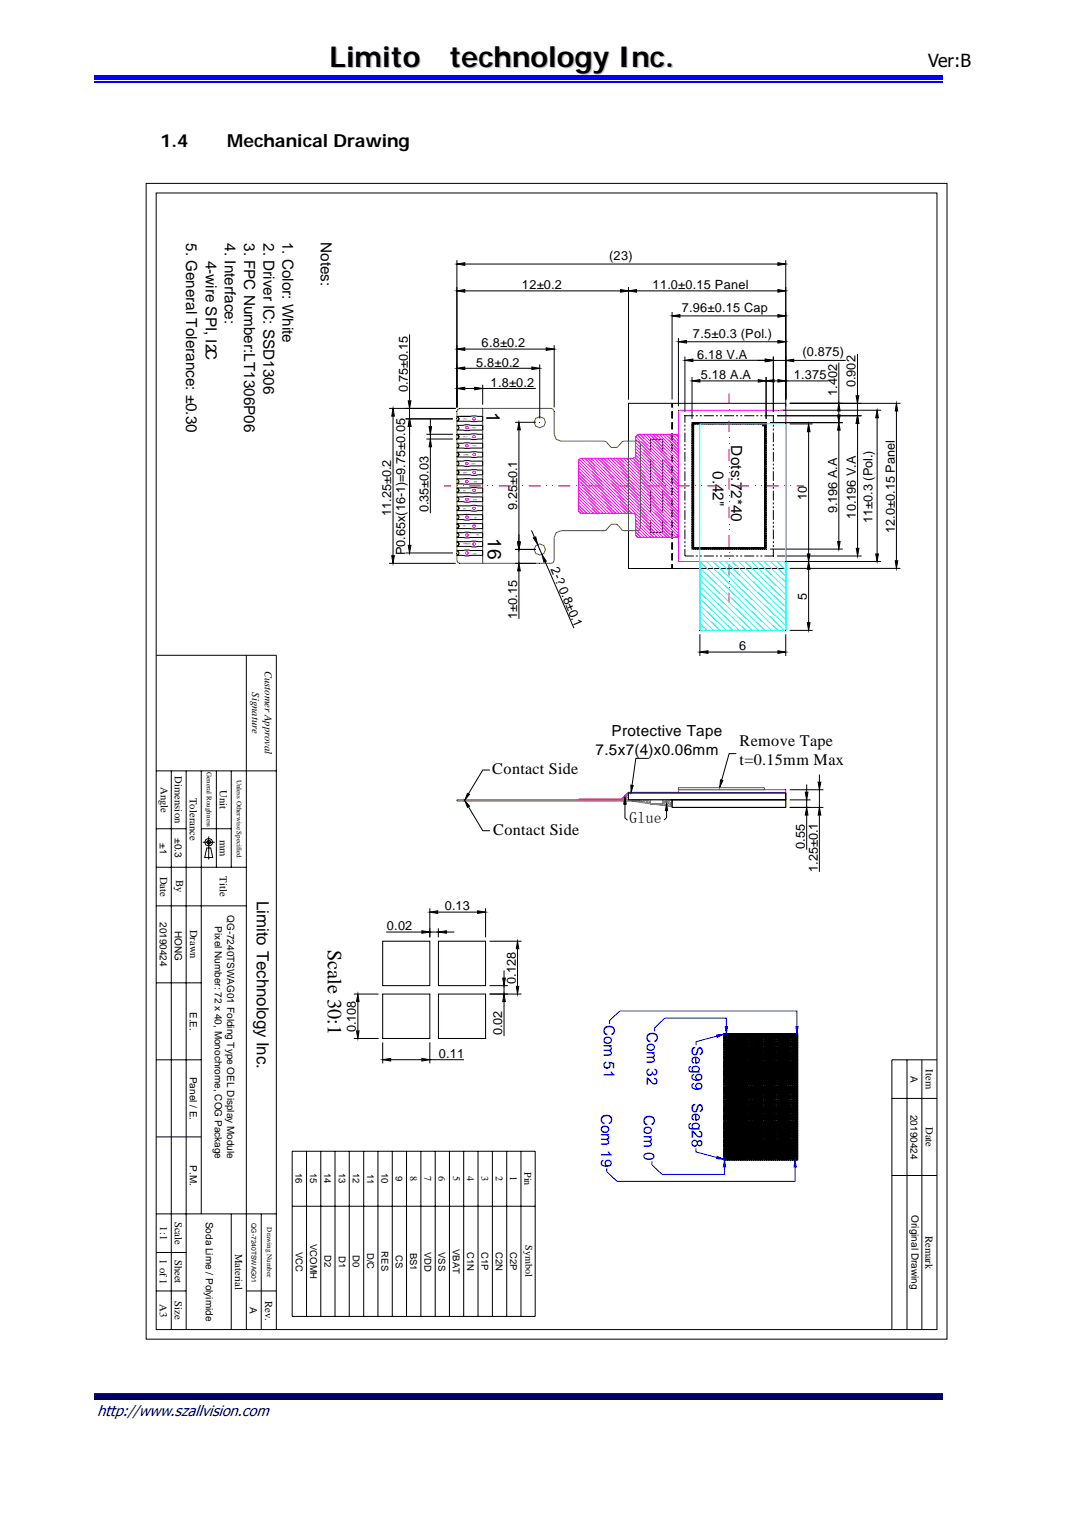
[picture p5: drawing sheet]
<svg xmlns="http://www.w3.org/2000/svg" width="210mm" height="297mm" viewBox="0 0 210 297" stroke-linecap="round" stroke-linejoin="round" font-family="sans-serif">
<defs><g id="words">
<g font-size="5.7">
<text x="64.7" y="13.2">Limito</text>
<text x="88.2" y="13.2">technologyInc.</text>
</g>
<text font-size="4" x="64.3" y="186.5" transform="rotate(90 64.3 186.5)">Scale 30:1</text>
<g font-size="3.8">
<text x="95.5" y="80.9" transform="rotate(90 95.5 80.9)">1</text>
<text x="95.7" y="105.6" transform="rotate(90 95.7 105.6)">16</text>
</g>
<g font-size="3.5">
<text x="182.1" y="13.2">Ver:B</text>
<text x="31.4" y="28.9">1.4</text>
<text x="44.6" y="28.9">Mechanical Drawing</text>
</g>
<text font-size="3.3" x="50.4" y="176.8" transform="rotate(90 50.4 176.8)">Limito Technology Inc.</text>
<g font-size="3.2">
<text x="145.1" y="146.5">Remove Tape</text>
<text x="96.6" y="152">Contact Side</text>
<text x="145.1" y="150.1">t=0.15mm Max</text>
<text x="96.8" y="163.9">Contact Side</text>
</g>
<text font-size="3.1" x="123.5" y="161.6">Glue</text>
<g font-size="3">
<text x="36.6" y="47.7" transform="rotate(90 36.6 47.7)">5. General Tolerance: ±0.30</text>
<text x="44.1" y="47.8" transform="rotate(90 44.1 47.8)">4. Interface:</text>
<text x="47.9" y="47.7" transform="rotate(90 47.9 47.7)">3. FPC Number:LT1306P06</text>
<text x="51.7" y="47.7" transform="rotate(90 51.7 47.7)">2. Driver IC: SSD1306</text>
<text x="55.5" y="47.5" transform="rotate(90 55.5 47.5)">1. Color: White</text>
<text x="63" y="47.6" transform="rotate(90 63 47.6)">Notes:</text>
<text x="40.4" y="51.2" transform="rotate(90 40.4 51.2)">4-wire SPI, I2C</text>
<text x="143.5" y="87.5" transform="rotate(90 143.5 87.5)">Dots:72*40</text>
<text x="139.9" y="92.5" transform="rotate(90 139.9 92.5)">0.42&quot;</text>
<text x="116.9" y="148.1">7.5x7(4)x0.06mm</text>
<text x="120" y="144.5">Protective Tape</text>
</g>
<g font-size="3" fill="#00f">
<text x="118.5" y="201.2" transform="rotate(90 118.5 201.2)">Com 51</text>
<text x="126.9" y="202.5" transform="rotate(90 126.9 202.5)">Com 32</text>
<text x="135.8" y="205.3" transform="rotate(90 135.8 205.3)">Seg99</text>
<text x="118" y="218.6" transform="rotate(90 118 218.6)">Com 19</text>
<text x="126.4" y="219" transform="rotate(90 126.4 219)">Com 0</text>
<text x="135.7" y="216.6" transform="rotate(90 135.7 216.6)">Seg28</text>
</g>
<text font-size="3" fill="#000080" x="19.1" y="278">http://www.szallvision.com</text>
<g font-size="2.5">
<text x="119.6" y="51">(23)</text>
<text x="102.4" y="56.8">12±0.2</text>
<text x="128.1" y="56.8">11.0±0.15 Panel</text>
<text x="133.8" y="61.2">7.96±0.15 Cap</text>
<text x="93.4" y="72">5.8±0.2</text>
<text x="94.5" y="68.2">6.8±0.2</text>
<text x="136" y="66.3">7.5±0.3 (Pol.)</text>
<text x="136.8" y="70.4">6.18 V.A</text>
<text x="157.5" y="70">(0.875)</text>
<text x="80" y="77" transform="rotate(-90 80 77)">0.75±0.15</text>
<text x="96.3" y="75.9">1.8±0.2</text>
<text x="137.5" y="74.4">5.18 A.A</text>
<text x="155.8" y="74.4">1.375</text>
<text x="164.3" y="77.7" transform="rotate(-90 164.3 77.7)">1.402</text>
<text x="167.9" y="76" transform="rotate(-90 167.9 76)">0.902</text>
<text x="76.8" y="101.3" transform="rotate(-90 76.8 101.3)">11.25±0.2</text>
<text x="84.1" y="100.6" transform="rotate(-90 84.1 100.6)">0.35±0.03</text>
<text x="101.5" y="100.1" transform="rotate(-90 101.5 100.1)">9.25±0.1</text>
<text x="158.3" y="98.2" transform="rotate(-90 158.3 98.2)">10</text>
<text x="164.3" y="100.8" transform="rotate(-90 164.3 100.8)">9.196 A.A</text>
<text x="168" y="101.8" transform="rotate(-90 168 101.8)">10.196 V.A</text>
<text x="171.2" y="102.7" transform="rotate(-90 171.2 102.7)">11±0.3 (Pol.)</text>
<text x="175.6" y="104.6" transform="rotate(-90 175.6 104.6)">12.0±0.15 Panel</text>
<text x="79.5" y="109" transform="rotate(-90 79.5 109)">P0.65x(16-1)=9.75±0.05</text>
<text x="108" y="111.7" transform="rotate(67 108 111.7)">2-? 0.8±0.1</text>
<text x="158.3" y="117.7" transform="rotate(-90 158.3 117.7)">5</text>
<text x="101.5" y="121.5" transform="rotate(-90 101.5 121.5)">1±0.15</text>
<text x="145.1" y="127.7">6</text>
<text x="157.9" y="166.6" transform="rotate(-90 157.9 166.6)">0.55</text>
<text x="160.5" y="171.1" transform="rotate(-90 160.5 171.1)">1.25±0.1</text>
<text x="87.3" y="178.7">0.13</text>
<text x="75.9" y="182.7">0.02</text>
<text x="101.2" y="193.1" transform="rotate(-90 101.2 193.1)">0.128</text>
<text x="69.8" y="202.7" transform="rotate(-90 69.8 202.7)">0.108</text>
<text x="98.6" y="203.2" transform="rotate(-90 98.6 203.2)">0.02</text>
<text x="86.1" y="207.7">0.11</text>
</g>
<g font-size="2.1">
<text x="52" y="131.7" transform="rotate(90 52 131.7)">Customer Approval</text>
<text x="49.5" y="136" transform="rotate(90 49.5 136)">Signature</text>
<text x="31.6" y="154.5" transform="rotate(90 31.6 154.5)">Angle</text>
<text x="34.3" y="152.4" transform="rotate(90 34.3 152.4)">Dimension</text>
<text x="43.2" y="155.2" transform="rotate(90 43.2 155.2)">Unit</text>
<text x="37.3" y="156.6" transform="rotate(90 37.3 156.6)">Tolerance</text>
<text x="43.2" y="164.8" transform="rotate(90 43.2 164.8)">mm</text>
<text x="31.4" y="172.1" transform="rotate(90 31.4 172.1)">Date</text>
<text x="34.5" y="172.8" transform="rotate(90 34.5 172.8)">By</text>
<text x="43.2" y="172.1" transform="rotate(90 43.2 172.1)">Title</text>
<text x="37.3" y="182.5" transform="rotate(90 37.3 182.5)">Drawn</text>
<text x="181.7" y="209.9" transform="rotate(90 181.7 209.9)">Item</text>
<text x="181.7" y="221.3" transform="rotate(90 181.7 221.3)">Date</text>
<text x="34.3" y="239.8" transform="rotate(90 34.3 239.8)">Scale</text>
<text x="31.4" y="240.8" transform="rotate(90 31.4 240.8)">1:1</text>
<text x="181.7" y="242.6" transform="rotate(90 181.7 242.6)">Remark</text>
<text x="31.4" y="247.3" transform="rotate(90 31.4 247.3)">1 of 1</text>
<text x="34.3" y="247.3" transform="rotate(90 34.3 247.3)">Sheet</text>
<text x="46.1" y="246.1" transform="rotate(90 46.1 246.1)">Material</text>
<text x="31.4" y="256.1" transform="rotate(90 31.4 256.1)">A3</text>
<text x="34.3" y="255.4" transform="rotate(90 34.3 255.4)">Size</text>
<text x="52" y="255.4" transform="rotate(90 52 255.4)">Rev.</text>
</g>
<g font-size="2">
<text x="31.4" y="165.5" transform="rotate(90 31.4 165.5)">±1</text>
<text x="34.3" y="164.6" transform="rotate(90 34.3 164.6)">±0.3</text>
<text x="44.6" y="179.6" transform="rotate(90 44.6 179.6)">QG-7240TSWAG01 Folding Type OEL Display Module</text>
<text x="31.4" y="181" transform="rotate(90 31.4 181)">20190424</text>
<text x="34.3" y="182.8" transform="rotate(90 34.3 182.8)">HONG</text>
<text x="42.1" y="181.9" transform="rotate(90 42.1 181.9)">Pixel Number: 72 x 40, Monochrome, COG Package</text>
<text x="37.3" y="198.6" transform="rotate(90 37.3 198.6)">E.E.</text>
<text x="37.3" y="211.4" transform="rotate(90 37.3 211.4)">Panel / E.</text>
<text x="178.7" y="211.2" transform="rotate(90 178.7 211.2)">A</text>
<text x="178.7" y="218.8" transform="rotate(90 178.7 218.8)">20190424</text>
<text x="37.3" y="228.8" transform="rotate(90 37.3 228.8)">P.M.</text>
<text x="80.5" y="230.9" transform="rotate(90 80.5 230.9)">8</text>
<text x="83.3" y="230.9" transform="rotate(90 83.3 230.9)">7</text>
<text x="86.1" y="230.9" transform="rotate(90 86.1 230.9)">6</text>
<text x="88.9" y="230.9" transform="rotate(90 88.9 230.9)">5</text>
<text x="91.7" y="230.9" transform="rotate(90 91.7 230.9)">4</text>
<text x="94.5" y="231" transform="rotate(90 94.5 231)">3</text>
<text x="97.3" y="230.9" transform="rotate(90 97.3 230.9)">2</text>
<text x="100.1" y="230.9" transform="rotate(90 100.1 230.9)">1</text>
<text x="102.9" y="230.1" transform="rotate(90 102.9 230.1)">Pin</text>
<text x="40.4" y="239.8" transform="rotate(90 40.4 239.8)">Soda Lime / Polyimide</text>
<text x="178.9" y="238.6" transform="rotate(90 178.9 238.6)">Original Drawing</text>
<text x="103.1" y="244.5" transform="rotate(90 103.1 244.5)">Symbol</text>
<text x="49" y="256.6" transform="rotate(90 49 256.6)">A</text>
</g>
<g font-size="1.9">
<text x="58" y="230.3" transform="rotate(90 58 230.3)">16</text>
<text x="60.9" y="230.3" transform="rotate(90 60.9 230.3)">15</text>
<text x="63.6" y="230.3" transform="rotate(90 63.6 230.3)">14</text>
<text x="66.5" y="230.3" transform="rotate(90 66.5 230.3)">13</text>
<text x="69.3" y="230.3" transform="rotate(90 69.3 230.3)">12</text>
<text x="72.1" y="230.4" transform="rotate(90 72.1 230.4)">11</text>
<text x="74.9" y="230.3" transform="rotate(90 74.9 230.3)">10</text>
<text x="77.7" y="230.9" transform="rotate(90 77.7 230.9)">9</text>
<text x="58.1" y="245.7" transform="rotate(90 58.1 245.7)">VCC</text>
<text x="60.9" y="244.2" transform="rotate(90 60.9 244.2)">VCOMH</text>
<text x="72.1" y="246" transform="rotate(90 72.1 246)">D/C</text>
<text x="74.8" y="245.7" transform="rotate(90 74.8 245.7)">RES</text>
<text x="80.5" y="246" transform="rotate(90 80.5 246)">BS1</text>
<text x="83.3" y="245.7" transform="rotate(90 83.3 245.7)">VDD</text>
<text x="86.1" y="245.8" transform="rotate(90 86.1 245.8)">VSS</text>
<text x="88.9" y="245.2" transform="rotate(90 88.9 245.2)">VBAT</text>
<text x="91.7" y="245.8" transform="rotate(90 91.7 245.8)">C1N</text>
<text x="94.5" y="245.8" transform="rotate(90 94.5 245.8)">C1P</text>
<text x="97.3" y="245.8" transform="rotate(90 97.3 245.8)">C2N</text>
<text x="100.1" y="245.8" transform="rotate(90 100.1 245.8)">C2P</text>
<text x="63.7" y="246.4" transform="rotate(90 63.7 246.4)">D2</text>
<text x="66.5" y="246.5" transform="rotate(90 66.5 246.5)">D1</text>
<text x="69.3" y="246.4" transform="rotate(90 69.3 246.4)">D0</text>
<text x="77.7" y="246.3" transform="rotate(90 77.7 246.3)">CS</text>
</g>
<g font-size="1.4">
<text x="40.6" y="151.6" transform="rotate(90 40.6 151.6)">General Roughness</text>
<text x="46.5" y="153.1" transform="rotate(90 46.5 153.1)">Unless Otherwise Specified</text>
<text x="52.4" y="241" transform="rotate(90 52.4 241)">Drawing Number</text>
</g>
<text font-size="1.3" x="49.3" y="240.1" transform="rotate(90 49.3 240.1)">QG-7240TSWAG01</text>
<g font-size=".4">
<text x="91.7" y="82.1" transform="rotate(-180 91.7 82.1)">C2P</text>
<text x="93.4" y="83.8" transform="rotate(-180 93.4 83.8)">C2N</text>
<text x="91.7" y="85.6" transform="rotate(-180 91.7 85.6)">C1P</text>
<text x="92" y="89.1" transform="rotate(-180 92 89.1)">VBAT</text>
<text x="93.5" y="87.4" transform="rotate(-180 93.5 87.4)">C1N</text>
<text x="91.7" y="92.6" transform="rotate(-180 91.7 92.6)">VDD</text>
<text x="93.3" y="90.8" transform="rotate(-180 93.3 90.8)">VSS</text>
<text x="93.6" y="94.4" transform="rotate(-180 93.6 94.4)">BS1</text>
<text x="91.4" y="96.1" transform="rotate(-180 91.4 96.1)">CS</text>
<text x="91.4" y="99.7" transform="rotate(-180 91.4 99.7)">DC</text>
<text x="93.5" y="101.4" transform="rotate(-180 93.5 101.4)">D0</text>
<text x="93.6" y="97.9" transform="rotate(-180 93.6 97.9)">RES</text>
<text x="91.4" y="103.2" transform="rotate(-180 91.4 103.2)">D1</text>
<text x="92.4" y="106.7" transform="rotate(-180 92.4 106.7)">VCOMH</text>
<text x="93.9" y="104.9" transform="rotate(-180 93.9 104.9)">D2</text>
<text x="93.6" y="108.5" transform="rotate(-180 93.6 108.5)">VCC</text>
</g>
</g></defs>
<path d="M18.6 16.1h166.5" fill="none" stroke="#00f" stroke-width=".25"/>
<path d="M18.6 15.2h166.5v.5h-166.5z" fill="#00f"/>
<path d="M18.6 14.8h166.5M18.6 273.6h166.5" fill="none" stroke="#00f" stroke-width=".25"/>
<path d="M18.6 273.7h166.5v.8h-166.5z" fill="#00006b"/>
<path d="M18.6 274.7h166.5" fill="none" stroke="#005" stroke-width=".25"/>
<g fill="none" stroke="#000" stroke-width=".2">
<path d="M28.7 36h157.1v226.9h-157.1zM30.6 37.9h153.3v223.1h-153.3zM30.6 128.7h23.6v132.3M48.3 128.7v132.3M30.6 151.3h23.6M33.6 151.3v109.7M36.5 151.3v109.7M39.5 151.3v87M42.5 151.3v19M45.4 151.3v19M131.9 158.5h22.3M131.9 157v1.3"/>
<path d="M154.2 155.7h-30.9v1.3M30.6 162.7h5.9M30.6 170.3h17.7M30.6 177.8h17.7M39.5 162.7h5.9M39.8 165.4h2.3M40.4 164.8l.6-.2 .5 .2 .2 .6-.2 .5-.5 .2-.6-.2-.2-.5zM40.6 166.5h.8l.3 1.9h-1.5zM40.7 165.1l.3-.1 .3 .1 .1 .3-.1 .2-.3 .1-.3-.1-.1-.2zM41 164.2v4.5M30.6 193h8.9M30.6 208.1h8.9"/>
<path d="M175 215.6h8.9M178 208.1v52.9M180.9 208.1v52.9M183.9 208.1h-8.9v52.9M30.6 238.3h23.6M30.6 223.2h8.9M45.4 238.3v22.7M51.3 238.3v22.7M175 230.8h8.9M30.6 245.9h5.9M30.6 253.4h5.9M48.3 253.4h5.9"/>
</g>
<g fill="none" stroke="#808080" stroke-width=".2">
<path d="M124 157.3h1.6v-.3h2.1v.8zM124.2 157.3h.1M124.3 157.3h.1M124.8 157.3l.2 .1M125.2 157.4h-.1M125.3 157.3l.3 .2M125.6 157l.6 .6M125.9 157.1l-.4 .4M126 157l.8 .7M126.4 157.6h.1M126.5 157l-.5 .5M126.6 157l.8 .8"/>
<path d="M126.8 157.2l.2-.2 .7 .6M127.2 157.4l-.4 .3M127.6 157l.1 .1M127.7 157.8h2.3v-.8h1.9v1.3zM127.7 157.4l-.4 .3M127.7 157h2.3v.8h-2.3zM127.9 157.8h.1M128.4 157.8l.1 .1M128.6 157.8l-.1 .1M128.9 157.8l.1 .2M129.1 157.8l-.2 .2M129.3 157.8l.3 .3"/>
<path d="M129.6 157.8l-.1 .1M129.8 158.1h.1M130 157.1l1.3 1.2M130 157.5l.8 .7M130 157.3h.1M130.5 157l1.4 1.3M130.6 157.8l-.4 .3-.4-.3M130.8 157.1l-.6 .6M131 157l.9 .9M131.3 157.6l-.6 .5M131.4 157l-.5 .4M131.5 157l.4 .4"/>
<path d="M131.8 158.1l-.3 .2M131.9 157l-.2 .2M131.9 157.5l-.5 .4"/>
</g>
<path d="M89.7 157h35.9v.3h-35.9z" fill="none" stroke="#9a4c00" stroke-width=".2"/>
<path d="M121.9 157l1.4-1.3v1.3zM122 156.9l.1 .1M122.3 156.7l.3 .3M122.5 156.7l-.4 .3M122.5 156.5l.6 .5M122.7 156.2l.6 .6M123 156l.3 .3M123.2 156.4l-.6 .6M123.3 155.8l-.5 .5" fill="none" stroke="#808080" stroke-width=".2"/>
<path d="M113.6 156.9h8.3l1.4-1.4h9.8v.2h-9.8l-1.4 1.3h-8.3zM133.1 155h21.1v.7h-21.1z" fill="none" stroke="#f0f" stroke-width=".2"/>
<path d="M133.1 154.6h16.9v.4h-16.9z" fill="none" stroke="#0f0" stroke-width=".2"/>
<g fill="none" stroke="#000" stroke-width=".2">
<path d="M91.2 157.2l.9 1.1-.4 .2zM91.7 155.8l.4 .2-.9 1zM91.9 158.4l2.8 4.7h1.4M96.1 151.2h-1.4l-2.8 4.7M122.6 156.5l.3 1.4h-.5zM122.6 157.9v2.7l.5 .4M123.8 154.1l.5 .1-.5 1.3zM127.3 148.9h-2.5l-.8 5.3M130.8 157.8l.2 1.4h-.4zM130.8 159.2v1.3l-.5 .5M141.4 153.1l.5 .1-.6 1.3zM144.5 148h-1.4l-1.5 5.2"/>
<path d="M155 155h6.6M155 158.5h6.6M160.5 153.6h.6l-.3 1.4zM160.8 158.5l.3 1.5h-.6zM160.8 152.1v1.5M160.8 155v3.5M160.8 160v11.2M142 202.9h.3v.3h-.3zM142 203.3h.3v.2h-.3zM142 203.6h.3v.3h-.3zM142 203.9h.3v.3h-.3zM142 204.3h.3v.3h-.3z"/>
<path d="M142 204.6h.3v.3h-.3zM142 205h.3v.3h-.3zM142 205.3h.3v.3h-.3zM142 205.7h.3v.3h-.3zM142 206h.3v.3h-.3zM142 206.4h.3v.3h-.3zM142 206.7h.3v.3h-.3zM142 207.1h.3v.2h-.3zM142 207.4h.3v.3h-.3zM142 207.7h.3v.3h-.3zM142 208.1h.3v.3h-.3zM142 208.4h.3v.3h-.3z"/>
<path d="M142 208.8h.3v.3h-.3zM142 209.1h.3v.3h-.3zM142 209.5h.3v.3h-.3zM142 209.8h.3v.3h-.3zM142 210.2h.3v.3h-.3zM142 210.5h.3v.3h-.3zM142 210.9h.3v.3h-.3zM142 211.2h.3v.3h-.3zM142 211.5h.3v.3h-.3zM142 211.9h.3v.3h-.3zM142 212.2h.3v.3h-.3zM142 212.6h.3v.3h-.3z"/>
<path d="M142 212.9h.3v.3h-.3zM142 213.3h.3v.3h-.3zM142 213.6h.3v.3h-.3zM142 214h.3v.2h-.3zM142 214.3h.3v.3h-.3zM142 214.7h.3v.3h-.3zM142 215h.3v.3h-.3zM142 215.3h.3v.3h-.3zM142 215.7h.3v.3h-.3zM142 216h.3v.3h-.3zM142 216.4h.3v.3h-.3zM142 216.7h.3v.3h-.3z"/>
<path d="M142 217.1h.3v.3h-.3zM142 217.4h.3v.3h-.3zM142 217.8h.3v.3h-.3zM142 218.1h.3v.3h-.3zM142 218.5h.3v.3h-.3zM142 218.8h.3v.3h-.3zM142 219.2h.3v.2h-.3zM142 219.5h.3v.3h-.3zM142 219.8h.3v.4h-.3zM142.4 202.9h.3v.3h-.3zM142.4 203.3h.3v.2h-.3zM142.4 203.6h.3v.3h-.3z"/>
<path d="M142.4 203.9h.3v.3h-.3zM142.4 204.3h.3v.3h-.3zM142.4 204.6h.3v.3h-.3zM142.4 205h.3v.3h-.3zM142.4 205.3h.3v.3h-.3zM142.4 205.7h.3v.3h-.3zM142.4 206h.3v.3h-.3zM142.4 206.4h.3v.3h-.3zM142.4 206.7h.3v.3h-.3zM142.4 207.1h.3v.2h-.3zM142.4 207.4h.3v.3h-.3zM142.4 207.7h.3v.3h-.3z"/>
<path d="M142.4 208.1h.3v.3h-.3zM142.4 208.4h.3v.3h-.3zM142.4 208.8h.3v.3h-.3zM142.4 209.1h.3v.3h-.3zM142.4 209.5h.3v.3h-.3zM142.4 209.8h.3v.3h-.3zM142.4 210.2h.3v.3h-.3zM142.4 210.5h.3v.3h-.3zM142.4 210.9h.3v.3h-.3zM142.4 211.2h.3v.3h-.3zM142.4 211.5h.3v.3h-.3zM142.4 211.9h.3v.3h-.3z"/>
<path d="M142.4 212.2h.3v.3h-.3zM142.4 212.6h.3v.3h-.3zM142.4 212.9h.3v.3h-.3zM142.4 213.3h.3v.3h-.3zM142.4 213.6h.3v.3h-.3zM142.4 214h.3v.2h-.3zM142.4 214.3h.3v.3h-.3zM142.4 214.7h.3v.3h-.3zM142.4 215h.3v.3h-.3zM142.4 215.3h.3v.3h-.3zM142.4 215.7h.3v.3h-.3zM142.4 216h.3v.3h-.3z"/>
<path d="M142.4 216.4h.3v.3h-.3zM142.4 216.7h.3v.3h-.3zM142.4 217.1h.3v.3h-.3zM142.4 217.4h.3v.3h-.3zM142.4 217.8h.3v.3h-.3zM142.4 218.1h.3v.3h-.3zM142.4 218.5h.3v.3h-.3zM142.4 218.8h.3v.3h-.3zM142.4 219.2h.3v.2h-.3zM142.4 219.5h.3v.3h-.3zM142.4 219.8h.3v.4h-.3zM142.7 202.9h.4v.3h-.4z"/>
<path d="M142.7 203.3h.4v.2h-.4zM142.7 203.6h.4v.3h-.4zM142.7 203.9h.4v.3h-.4zM142.7 204.3h.4v.3h-.4zM142.7 204.6h.4v.3h-.4zM142.7 205h.4v.3h-.4zM142.7 205.3h.4v.3h-.4zM142.7 205.7h.4v.3h-.4zM142.7 206h.4v.3h-.4zM142.7 206.4h.4v.3h-.4zM142.7 206.7h.4v.3h-.4zM142.7 207.1h.4v.2h-.4z"/>
<path d="M142.7 207.4h.4v.3h-.4zM142.7 207.7h.4v.3h-.4zM142.7 208.1h.4v.3h-.4zM142.7 208.4h.4v.3h-.4zM142.7 208.8h.4v.3h-.4zM142.7 209.1h.4v.3h-.4zM142.7 209.5h.4v.3h-.4zM142.7 209.8h.4v.3h-.4zM142.7 210.2h.4v.3h-.4zM142.7 210.5h.4v.3h-.4zM142.7 210.9h.4v.3h-.4zM142.7 211.2h.4v.3h-.4z"/>
<path d="M142.7 211.5h.4v.3h-.4zM142.7 211.9h.4v.3h-.4zM142.7 212.2h.4v.3h-.4zM142.7 212.6h.4v.3h-.4zM142.7 212.9h.4v.3h-.4zM142.7 213.3h.4v.3h-.4zM142.7 213.6h.4v.3h-.4zM142.7 214h.4v.2h-.4zM142.7 214.3h.4v.3h-.4zM142.7 214.7h.4v.3h-.4zM142.7 215h.4v.3h-.4zM142.7 215.3h.4v.3h-.4z"/>
<path d="M142.7 215.7h.4v.3h-.4zM142.7 216h.4v.3h-.4zM142.7 216.4h.4v.3h-.4zM142.7 216.7h.4v.3h-.4zM142.7 217.1h.4v.3h-.4zM142.7 217.4h.4v.3h-.4zM142.7 217.8h.4v.3h-.4zM142.7 218.1h.4v.3h-.4zM142.7 218.5h.4v.3h-.4zM142.7 218.8h.4v.3h-.4zM142.7 219.2h.4v.2h-.4zM142.7 219.5h.4v.3h-.4z"/>
<path d="M142.7 219.8h.4v.4h-.4zM143.1 202.9h.3v.3h-.3zM143.1 203.3h.3v.2h-.3zM143.1 203.6h.3v.3h-.3zM143.1 203.9h.3v.3h-.3zM143.1 204.3h.3v.3h-.3zM143.1 204.6h.3v.3h-.3zM143.1 205h.3v.3h-.3zM143.1 205.3h.3v.3h-.3zM143.1 205.7h.3v.3h-.3zM143.1 206h.3v.3h-.3zM143.1 206.4h.3v.3h-.3z"/>
<path d="M143.1 206.7h.3v.3h-.3zM143.1 207.1h.3v.2h-.3zM143.1 207.4h.3v.3h-.3zM143.1 207.7h.3v.3h-.3zM143.1 208.1h.3v.3h-.3zM143.1 208.4h.3v.3h-.3zM143.1 208.8h.3v.3h-.3zM143.1 209.1h.3v.3h-.3zM143.1 209.5h.3v.3h-.3zM143.1 209.8h.3v.3h-.3zM143.1 210.2h.3v.3h-.3zM143.1 210.5h.3v.3h-.3z"/>
<path d="M143.1 210.9h.3v.3h-.3zM143.1 211.2h.3v.3h-.3zM143.1 211.5h.3v.3h-.3zM143.1 211.9h.3v.3h-.3zM143.1 212.2h.3v.3h-.3zM143.1 212.6h.3v.3h-.3zM143.1 212.9h.3v.3h-.3zM143.1 213.3h.3v.3h-.3zM143.1 213.6h.3v.3h-.3zM143.1 214h.3v.2h-.3zM143.1 214.3h.3v.3h-.3zM143.1 214.7h.3v.3h-.3z"/>
<path d="M143.1 215h.3v.3h-.3zM143.1 215.3h.3v.3h-.3zM143.1 215.7h.3v.3h-.3zM143.1 216h.3v.3h-.3zM143.1 216.4h.3v.3h-.3zM143.1 216.7h.3v.3h-.3zM143.1 217.1h.3v.3h-.3zM143.1 217.4h.3v.3h-.3zM143.1 217.8h.3v.3h-.3zM143.1 218.1h.3v.3h-.3zM143.1 218.5h.3v.3h-.3zM143.1 218.8h.3v.3h-.3z"/>
<path d="M143.1 219.2h.3v.2h-.3zM143.1 219.5h.3v.3h-.3zM143.1 219.8h.3v.4h-.3zM143.5 202.9h.3v.3h-.3zM143.5 203.3h.3v.2h-.3zM143.5 203.6h.3v.3h-.3zM143.5 203.9h.3v.3h-.3zM143.5 204.3h.3v.3h-.3zM143.5 204.6h.3v.3h-.3zM143.5 205h.3v.3h-.3zM143.5 205.3h.3v.3h-.3zM143.5 205.7h.3v.3h-.3z"/>
<path d="M143.5 206h.3v.3h-.3zM143.5 206.4h.3v.3h-.3zM143.5 206.7h.3v.3h-.3zM143.5 207.1h.3v.2h-.3zM143.5 207.4h.3v.3h-.3zM143.5 207.7h.3v.3h-.3zM143.5 208.1h.3v.3h-.3zM143.5 208.4h.3v.3h-.3zM143.5 208.8h.3v.3h-.3zM143.5 209.1h.3v.3h-.3zM143.5 209.5h.3v.3h-.3zM143.5 209.8h.3v.3h-.3z"/>
<path d="M143.5 210.2h.3v.3h-.3zM143.5 210.5h.3v.3h-.3zM143.5 210.9h.3v.3h-.3zM143.5 211.2h.3v.3h-.3zM143.5 211.5h.3v.3h-.3zM143.5 211.9h.3v.3h-.3zM143.5 212.2h.3v.3h-.3zM143.5 212.6h.3v.3h-.3zM143.5 212.9h.3v.3h-.3zM143.5 213.3h.3v.3h-.3zM143.5 213.6h.3v.3h-.3zM143.5 214h.3v.2h-.3z"/>
<path d="M143.5 214.3h.3v.3h-.3zM143.5 214.7h.3v.3h-.3zM143.5 215h.3v.3h-.3zM143.5 215.3h.3v.3h-.3zM143.5 215.7h.3v.3h-.3zM143.5 216h.3v.3h-.3zM143.5 216.4h.3v.3h-.3zM143.5 216.7h.3v.3h-.3zM143.5 217.1h.3v.3h-.3zM143.5 217.4h.3v.3h-.3zM143.5 217.8h.3v.3h-.3zM143.5 218.1h.3v.3h-.3z"/>
<path d="M143.5 218.5h.3v.3h-.3zM143.5 218.8h.3v.3h-.3zM143.5 219.2h.3v.2h-.3zM143.5 219.5h.3v.3h-.3zM143.5 219.8h.3v.4h-.3zM143.8 202.9h.4v.3h-.4zM143.8 203.3h.4v.2h-.4zM143.8 203.6h.4v.3h-.4zM143.8 203.9h.4v.3h-.4zM143.8 204.3h.4v.3h-.4zM143.8 204.6h.4v.3h-.4zM143.8 205h.4v.3h-.4z"/>
<path d="M143.8 205.3h.4v.3h-.4zM143.8 205.7h.4v.3h-.4zM143.8 206h.4v.3h-.4zM143.8 206.4h.4v.3h-.4zM143.8 206.7h.4v.3h-.4zM143.8 207.1h.4v.2h-.4zM143.8 207.4h.4v.3h-.4zM143.8 207.7h.4v.3h-.4zM143.8 208.1h.4v.3h-.4zM143.8 208.4h.4v.3h-.4zM143.8 208.8h.4v.3h-.4zM143.8 209.1h.4v.3h-.4z"/>
<path d="M143.8 209.5h.4v.3h-.4zM143.8 209.8h.4v.3h-.4zM143.8 210.2h.4v.3h-.4zM143.8 210.5h.4v.3h-.4zM143.8 210.9h.4v.3h-.4zM143.8 211.2h.4v.3h-.4zM143.8 211.5h.4v.3h-.4zM143.8 211.9h.4v.3h-.4zM143.8 212.2h.4v.3h-.4zM143.8 212.6h.4v.3h-.4zM143.8 212.9h.4v.3h-.4zM143.8 213.3h.4v.3h-.4z"/>
<path d="M143.8 213.6h.4v.3h-.4zM143.8 214h.4v.2h-.4zM143.8 214.3h.4v.3h-.4zM143.8 214.7h.4v.3h-.4zM143.8 215h.4v.3h-.4zM143.8 215.3h.4v.3h-.4zM143.8 215.7h.4v.3h-.4zM143.8 216h.4v.3h-.4zM143.8 216.4h.4v.3h-.4zM143.8 216.7h.4v.3h-.4zM143.8 217.1h.4v.3h-.4zM143.8 217.4h.4v.3h-.4z"/>
<path d="M143.8 217.8h.4v.3h-.4zM143.8 218.1h.4v.3h-.4zM143.8 218.5h.4v.3h-.4zM143.8 218.8h.4v.3h-.4zM143.8 219.2h.4v.2h-.4zM143.8 219.5h.4v.3h-.4zM143.8 219.8h.4v.4h-.4zM144.2 202.9h.3v.3h-.3zM144.2 203.3h.3v.2h-.3zM144.2 203.6h.3v.3h-.3zM144.2 203.9h.3v.3h-.3zM144.2 204.3h.3v.3h-.3z"/>
<path d="M144.2 204.6h.3v.3h-.3zM144.2 205h.3v.3h-.3zM144.2 205.3h.3v.3h-.3zM144.2 205.7h.3v.3h-.3zM144.2 206h.3v.3h-.3zM144.2 206.4h.3v.3h-.3zM144.2 206.7h.3v.3h-.3zM144.2 207.1h.3v.2h-.3zM144.2 207.4h.3v.3h-.3zM144.2 207.7h.3v.3h-.3zM144.2 208.1h.3v.3h-.3zM144.2 208.4h.3v.3h-.3z"/>
<path d="M144.2 208.8h.3v.3h-.3zM144.2 209.1h.3v.3h-.3zM144.2 209.5h.3v.3h-.3zM144.2 209.8h.3v.3h-.3zM144.2 210.2h.3v.3h-.3zM144.2 210.5h.3v.3h-.3zM144.2 210.9h.3v.3h-.3zM144.2 211.2h.3v.3h-.3zM144.2 211.5h.3v.3h-.3zM144.2 211.9h.3v.3h-.3zM144.2 212.2h.3v.3h-.3zM144.2 212.6h.3v.3h-.3z"/>
<path d="M144.2 212.9h.3v.3h-.3zM144.2 213.3h.3v.3h-.3zM144.2 213.6h.3v.3h-.3zM144.2 214h.3v.2h-.3zM144.2 214.3h.3v.3h-.3zM144.2 214.7h.3v.3h-.3zM144.2 215h.3v.3h-.3zM144.2 215.3h.3v.3h-.3zM144.2 215.7h.3v.3h-.3zM144.2 216h.3v.3h-.3zM144.2 216.4h.3v.3h-.3zM144.2 216.7h.3v.3h-.3z"/>
<path d="M144.2 217.1h.3v.3h-.3zM144.2 217.4h.3v.3h-.3zM144.2 217.8h.3v.3h-.3zM144.2 218.1h.3v.3h-.3zM144.2 218.5h.3v.3h-.3zM144.2 218.8h.3v.3h-.3zM144.2 219.2h.3v.2h-.3zM144.2 219.5h.3v.3h-.3zM144.2 219.8h.3v.4h-.3zM144.6 202.9h.3v.3h-.3zM144.6 203.3h.3v.2h-.3zM144.6 203.6h.3v.3h-.3z"/>
<path d="M144.6 203.9h.3v.3h-.3zM144.6 204.3h.3v.3h-.3zM144.6 204.6h.3v.3h-.3zM144.6 205h.3v.3h-.3zM144.6 205.3h.3v.3h-.3zM144.6 205.7h.3v.3h-.3zM144.6 206h.3v.3h-.3zM144.6 206.4h.3v.3h-.3zM144.6 206.7h.3v.3h-.3zM144.6 207.1h.3v.2h-.3zM144.6 207.4h.3v.3h-.3zM144.6 207.7h.3v.3h-.3z"/>
<path d="M144.6 208.1h.3v.3h-.3zM144.6 208.4h.3v.3h-.3zM144.6 208.8h.3v.3h-.3zM144.6 209.1h.3v.3h-.3zM144.6 209.5h.3v.3h-.3zM144.6 209.8h.3v.3h-.3zM144.6 210.2h.3v.3h-.3zM144.6 210.5h.3v.3h-.3zM144.6 210.9h.3v.3h-.3zM144.6 211.2h.3v.3h-.3zM144.6 211.5h.3v.3h-.3zM144.6 211.9h.3v.3h-.3z"/>
<path d="M144.6 212.2h.3v.3h-.3zM144.6 212.6h.3v.3h-.3zM144.6 212.9h.3v.3h-.3zM144.6 213.3h.3v.3h-.3zM144.6 213.6h.3v.3h-.3zM144.6 214h.3v.2h-.3zM144.6 214.3h.3v.3h-.3zM144.6 214.7h.3v.3h-.3zM144.6 215h.3v.3h-.3zM144.6 215.3h.3v.3h-.3zM144.6 215.7h.3v.3h-.3zM144.6 216h.3v.3h-.3z"/>
<path d="M144.6 216.4h.3v.3h-.3zM144.6 216.7h.3v.3h-.3zM144.6 217.1h.3v.3h-.3zM144.6 217.4h.3v.3h-.3zM144.6 217.8h.3v.3h-.3zM144.6 218.1h.3v.3h-.3zM144.6 218.5h.3v.3h-.3zM144.6 218.8h.3v.3h-.3zM144.6 219.2h.3v.2h-.3zM144.6 219.5h.3v.3h-.3zM144.6 219.8h.3v.4h-.3zM144.9 202.9h.3v.3h-.3z"/>
<path d="M144.9 203.3h.3v.2h-.3zM144.9 203.6h.3v.3h-.3zM144.9 203.9h.3v.3h-.3zM144.9 204.3h.3v.3h-.3zM144.9 204.6h.3v.3h-.3zM144.9 205h.3v.3h-.3zM144.9 205.3h.3v.3h-.3zM144.9 205.7h.3v.3h-.3zM144.9 206h.3v.3h-.3zM144.9 206.4h.3v.3h-.3zM144.9 206.7h.3v.3h-.3zM144.9 207.1h.3v.2h-.3z"/>
<path d="M144.9 207.4h.3v.3h-.3zM144.9 207.7h.3v.3h-.3zM144.9 208.1h.3v.3h-.3zM144.9 208.4h.3v.3h-.3zM144.9 208.8h.3v.3h-.3zM144.9 209.1h.3v.3h-.3zM144.9 209.5h.3v.3h-.3zM144.9 209.8h.3v.3h-.3zM144.9 210.2h.3v.3h-.3zM144.9 210.5h.3v.3h-.3zM144.9 210.9h.3v.3h-.3zM144.9 211.2h.3v.3h-.3z"/>
<path d="M144.9 211.5h.3v.3h-.3zM144.9 211.9h.3v.3h-.3zM144.9 212.2h.3v.3h-.3zM144.9 212.6h.3v.3h-.3zM144.9 212.9h.3v.3h-.3zM144.9 213.3h.3v.3h-.3zM144.9 213.6h.3v.3h-.3zM144.9 214h.3v.2h-.3zM144.9 214.3h.3v.3h-.3zM144.9 214.7h.3v.3h-.3zM144.9 215h.3v.3h-.3zM144.9 215.3h.3v.3h-.3z"/>
<path d="M144.9 215.7h.3v.3h-.3zM144.9 216h.3v.3h-.3zM144.9 216.4h.3v.3h-.3zM144.9 216.7h.3v.3h-.3zM144.9 217.1h.3v.3h-.3zM144.9 217.4h.3v.3h-.3zM144.9 217.8h.3v.3h-.3zM144.9 218.1h.3v.3h-.3zM144.9 218.5h.3v.3h-.3zM144.9 218.8h.3v.3h-.3zM144.9 219.2h.3v.2h-.3zM144.9 219.5h.3v.3h-.3z"/>
<path d="M144.9 219.8h.3v.4h-.3zM145.3 202.9h.3v.3h-.3zM145.3 203.3h.3v.2h-.3zM145.3 203.6h.3v.3h-.3zM145.3 203.9h.3v.3h-.3zM145.3 204.3h.3v.3h-.3zM145.3 204.6h.3v.3h-.3zM145.3 205h.3v.3h-.3zM145.3 205.3h.3v.3h-.3zM145.3 205.7h.3v.3h-.3zM145.3 206h.3v.3h-.3zM145.3 206.4h.3v.3h-.3z"/>
<path d="M145.3 206.7h.3v.3h-.3zM145.3 207.1h.3v.2h-.3zM145.3 207.4h.3v.3h-.3zM145.3 207.7h.3v.3h-.3zM145.3 208.1h.3v.3h-.3zM145.3 208.4h.3v.3h-.3zM145.3 208.8h.3v.3h-.3zM145.3 209.1h.3v.3h-.3zM145.3 209.5h.3v.3h-.3zM145.3 209.8h.3v.3h-.3zM145.3 210.2h.3v.3h-.3zM145.3 210.5h.3v.3h-.3z"/>
<path d="M145.3 210.9h.3v.3h-.3zM145.3 211.2h.3v.3h-.3zM145.3 211.5h.3v.3h-.3zM145.3 211.9h.3v.3h-.3zM145.3 212.2h.3v.3h-.3zM145.3 212.6h.3v.3h-.3zM145.3 212.9h.3v.3h-.3zM145.3 213.3h.3v.3h-.3zM145.3 213.6h.3v.3h-.3zM145.3 214h.3v.2h-.3zM145.3 214.3h.3v.3h-.3zM145.3 214.7h.3v.3h-.3z"/>
<path d="M145.3 215h.3v.3h-.3zM145.3 215.3h.3v.3h-.3zM145.3 215.7h.3v.3h-.3zM145.3 216h.3v.3h-.3zM145.3 216.4h.3v.3h-.3zM145.3 216.7h.3v.3h-.3zM145.3 217.1h.3v.3h-.3zM145.3 217.4h.3v.3h-.3zM145.3 217.8h.3v.3h-.3zM145.3 218.1h.3v.3h-.3zM145.3 218.5h.3v.3h-.3zM145.3 218.8h.3v.3h-.3z"/>
<path d="M145.3 219.2h.3v.2h-.3zM145.3 219.5h.3v.3h-.3zM145.3 219.8h.3v.4h-.3zM145.6 202.9h.4v.3h-.4zM145.6 203.3h.4v.2h-.4zM145.6 203.6h.4v.3h-.4zM145.6 203.9h.4v.3h-.4zM145.6 204.3h.4v.3h-.4zM145.6 204.6h.4v.3h-.4zM145.6 205h.4v.3h-.4zM145.6 205.3h.4v.3h-.4zM145.6 205.7h.4v.3h-.4z"/>
<path d="M145.6 206h.4v.3h-.4zM145.6 206.4h.4v.3h-.4zM145.6 206.7h.4v.3h-.4zM145.6 207.1h.4v.2h-.4zM145.6 207.4h.4v.3h-.4zM145.6 207.7h.4v.3h-.4zM145.6 208.1h.4v.3h-.4zM145.6 208.4h.4v.3h-.4zM145.6 208.8h.4v.3h-.4zM145.6 209.1h.4v.3h-.4zM145.6 209.5h.4v.3h-.4zM145.6 209.8h.4v.3h-.4z"/>
<path d="M145.6 210.2h.4v.3h-.4zM145.6 210.5h.4v.3h-.4zM145.6 210.9h.4v.3h-.4zM145.6 211.2h.4v.3h-.4zM145.6 211.5h.4v.3h-.4zM145.6 211.9h.4v.3h-.4zM145.6 212.2h.4v.3h-.4zM145.6 212.6h.4v.3h-.4zM145.6 212.9h.4v.3h-.4zM145.6 213.3h.4v.3h-.4zM145.6 213.6h.4v.3h-.4zM145.6 214h.4v.2h-.4z"/>
<path d="M145.6 214.3h.4v.3h-.4zM145.6 214.7h.4v.3h-.4zM145.6 215h.4v.3h-.4zM145.6 215.3h.4v.3h-.4zM145.6 215.7h.4v.3h-.4zM145.6 216h.4v.3h-.4zM145.6 216.4h.4v.3h-.4zM145.6 216.7h.4v.3h-.4zM145.6 217.1h.4v.3h-.4zM145.6 217.4h.4v.3h-.4zM145.6 217.8h.4v.3h-.4zM145.6 218.1h.4v.3h-.4z"/>
<path d="M145.6 218.5h.4v.3h-.4zM145.6 218.8h.4v.3h-.4zM145.6 219.2h.4v.2h-.4zM145.6 219.5h.4v.3h-.4zM145.6 219.8h.4v.4h-.4zM146 202.9h.3v.3h-.3zM146 203.3h.3v.2h-.3zM146 203.6h.3v.3h-.3zM146 203.9h.3v.3h-.3zM146 204.3h.3v.3h-.3zM146 204.6h.3v.3h-.3zM146 205h.3v.3h-.3z"/>
<path d="M146 205.3h.3v.3h-.3zM146 205.7h.3v.3h-.3zM146 206h.3v.3h-.3zM146 206.4h.3v.3h-.3zM146 206.7h.3v.3h-.3zM146 207.1h.3v.2h-.3zM146 207.4h.3v.3h-.3zM146 207.7h.3v.3h-.3zM146 208.1h.3v.3h-.3zM146 208.4h.3v.3h-.3zM146 208.8h.3v.3h-.3zM146 209.1h.3v.3h-.3z"/>
<path d="M146 209.5h.3v.3h-.3zM146 209.8h.3v.3h-.3zM146 210.2h.3v.3h-.3zM146 210.5h.3v.3h-.3zM146 210.9h.3v.3h-.3zM146 211.2h.3v.3h-.3zM146 211.5h.3v.3h-.3zM146 211.9h.3v.3h-.3zM146 212.2h.3v.3h-.3zM146 212.6h.3v.3h-.3zM146 212.9h.3v.3h-.3zM146 213.3h.3v.3h-.3z"/>
<path d="M146 213.6h.3v.3h-.3zM146 214h.3v.2h-.3zM146 214.3h.3v.3h-.3zM146 214.7h.3v.3h-.3zM146 215h.3v.3h-.3zM146 215.3h.3v.3h-.3zM146 215.7h.3v.3h-.3zM146 216h.3v.3h-.3zM146 216.4h.3v.3h-.3zM146 216.7h.3v.3h-.3zM146 217.1h.3v.3h-.3zM146 217.4h.3v.3h-.3z"/>
<path d="M146 217.8h.3v.3h-.3zM146 218.1h.3v.3h-.3zM146 218.5h.3v.3h-.3zM146 218.8h.3v.3h-.3zM146 219.2h.3v.2h-.3zM146 219.5h.3v.3h-.3zM146 219.8h.3v.4h-.3zM146.4 202.9h.3v.3h-.3zM146.4 203.3h.3v.2h-.3zM146.4 203.6h.3v.3h-.3zM146.4 203.9h.3v.3h-.3zM146.4 204.3h.3v.3h-.3z"/>
<path d="M146.4 204.6h.3v.3h-.3zM146.4 205h.3v.3h-.3zM146.4 205.3h.3v.3h-.3zM146.4 205.7h.3v.3h-.3zM146.4 206h.3v.3h-.3zM146.4 206.4h.3v.3h-.3zM146.4 206.7h.3v.3h-.3zM146.4 207.1h.3v.2h-.3zM146.4 207.4h.3v.3h-.3zM146.4 207.7h.3v.3h-.3zM146.4 208.1h.3v.3h-.3zM146.4 208.4h.3v.3h-.3z"/>
<path d="M146.4 208.8h.3v.3h-.3zM146.4 209.1h.3v.3h-.3zM146.4 209.5h.3v.3h-.3zM146.4 209.8h.3v.3h-.3zM146.4 210.2h.3v.3h-.3zM146.4 210.5h.3v.3h-.3zM146.4 210.9h.3v.3h-.3zM146.4 211.2h.3v.3h-.3zM146.4 211.5h.3v.3h-.3zM146.4 211.9h.3v.3h-.3zM146.4 212.2h.3v.3h-.3zM146.4 212.6h.3v.3h-.3z"/>
<path d="M146.4 212.9h.3v.3h-.3zM146.4 213.3h.3v.3h-.3zM146.4 213.6h.3v.3h-.3zM146.4 214h.3v.2h-.3zM146.4 214.3h.3v.3h-.3zM146.4 214.7h.3v.3h-.3zM146.4 215h.3v.3h-.3zM146.4 215.3h.3v.3h-.3zM146.4 215.7h.3v.3h-.3zM146.4 216h.3v.3h-.3zM146.4 216.4h.3v.3h-.3zM146.4 216.7h.3v.3h-.3z"/>
<path d="M146.4 217.1h.3v.3h-.3zM146.4 217.4h.3v.3h-.3zM146.4 217.8h.3v.3h-.3zM146.4 218.1h.3v.3h-.3zM146.4 218.5h.3v.3h-.3zM146.4 218.8h.3v.3h-.3zM146.4 219.2h.3v.2h-.3zM146.4 219.5h.3v.3h-.3zM146.4 219.8h.3v.4h-.3zM146.7 202.9h.4v.3h-.4zM146.7 203.3h.4v.2h-.4zM146.7 203.6h.4v.3h-.4z"/>
<path d="M146.7 203.9h.4v.3h-.4zM146.7 204.3h.4v.3h-.4zM146.7 204.6h.4v.3h-.4zM146.7 205h.4v.3h-.4zM146.7 205.3h.4v.3h-.4zM146.7 205.7h.4v.3h-.4zM146.7 206h.4v.3h-.4zM146.7 206.4h.4v.3h-.4zM146.7 206.7h.4v.3h-.4zM146.7 207.1h.4v.2h-.4zM146.7 207.4h.4v.3h-.4zM146.7 207.7h.4v.3h-.4z"/>
<path d="M146.7 208.1h.4v.3h-.4zM146.7 208.4h.4v.3h-.4zM146.7 208.8h.4v.3h-.4zM146.7 209.1h.4v.3h-.4zM146.7 209.5h.4v.3h-.4zM146.7 209.8h.4v.3h-.4zM146.7 210.2h.4v.3h-.4zM146.7 210.5h.4v.3h-.4zM146.7 210.9h.4v.3h-.4zM146.7 211.2h.4v.3h-.4zM146.7 211.5h.4v.3h-.4zM146.7 211.9h.4v.3h-.4z"/>
<path d="M146.7 212.2h.4v.3h-.4zM146.7 212.6h.4v.3h-.4zM146.7 212.9h.4v.3h-.4zM146.7 213.3h.4v.3h-.4zM146.7 213.6h.4v.3h-.4zM146.7 214h.4v.2h-.4zM146.7 214.3h.4v.3h-.4zM146.7 214.7h.4v.3h-.4zM146.7 215h.4v.3h-.4zM146.7 215.3h.4v.3h-.4zM146.7 215.7h.4v.3h-.4zM146.7 216h.4v.3h-.4z"/>
<path d="M146.7 216.4h.4v.3h-.4zM146.7 216.7h.4v.3h-.4zM146.7 217.1h.4v.3h-.4zM146.7 217.4h.4v.3h-.4zM146.7 217.8h.4v.3h-.4zM146.7 218.1h.4v.3h-.4zM146.7 218.5h.4v.3h-.4zM146.7 218.8h.4v.3h-.4zM146.7 219.2h.4v.2h-.4zM146.7 219.5h.4v.3h-.4zM146.7 219.8h.4v.4h-.4zM147.1 202.9h.3v.3h-.3z"/>
<path d="M147.1 203.3h.3v.2h-.3zM147.1 203.6h.3v.3h-.3zM147.1 203.9h.3v.3h-.3zM147.1 204.3h.3v.3h-.3zM147.1 204.6h.3v.3h-.3zM147.1 205h.3v.3h-.3zM147.1 205.3h.3v.3h-.3zM147.1 205.7h.3v.3h-.3zM147.1 206h.3v.3h-.3zM147.1 206.4h.3v.3h-.3zM147.1 206.7h.3v.3h-.3zM147.1 207.1h.3v.2h-.3z"/>
<path d="M147.1 207.4h.3v.3h-.3zM147.1 207.7h.3v.3h-.3zM147.1 208.1h.3v.3h-.3zM147.1 208.4h.3v.3h-.3zM147.1 208.8h.3v.3h-.3zM147.1 209.1h.3v.3h-.3zM147.1 209.5h.3v.3h-.3zM147.1 209.8h.3v.3h-.3zM147.1 210.2h.3v.3h-.3zM147.1 210.5h.3v.3h-.3zM147.1 210.9h.3v.3h-.3zM147.1 211.2h.3v.3h-.3z"/>
<path d="M147.1 211.5h.3v.3h-.3zM147.1 211.9h.3v.3h-.3zM147.1 212.2h.3v.3h-.3zM147.1 212.6h.3v.3h-.3zM147.1 212.9h.3v.3h-.3zM147.1 213.3h.3v.3h-.3zM147.1 213.6h.3v.3h-.3zM147.1 214h.3v.2h-.3zM147.1 214.3h.3v.3h-.3zM147.1 214.7h.3v.3h-.3zM147.1 215h.3v.3h-.3zM147.1 215.3h.3v.3h-.3z"/>
<path d="M147.1 215.7h.3v.3h-.3zM147.1 216h.3v.3h-.3zM147.1 216.4h.3v.3h-.3zM147.1 216.7h.3v.3h-.3zM147.1 217.1h.3v.3h-.3zM147.1 217.4h.3v.3h-.3zM147.1 217.8h.3v.3h-.3zM147.1 218.1h.3v.3h-.3zM147.1 218.5h.3v.3h-.3zM147.1 218.8h.3v.3h-.3zM147.1 219.2h.3v.2h-.3zM147.1 219.5h.3v.3h-.3z"/>
<path d="M147.1 219.8h.3v.4h-.3zM147.5 202.9h.3v.3h-.3zM147.5 203.3h.3v.2h-.3zM147.5 203.6h.3v.3h-.3zM147.5 203.9h.3v.3h-.3zM147.5 204.3h.3v.3h-.3zM147.5 204.6h.3v.3h-.3zM147.5 205h.3v.3h-.3zM147.5 205.3h.3v.3h-.3zM147.5 205.7h.3v.3h-.3zM147.5 206h.3v.3h-.3zM147.5 206.4h.3v.3h-.3z"/>
<path d="M147.5 206.7h.3v.3h-.3zM147.5 207.1h.3v.2h-.3zM147.5 207.4h.3v.3h-.3zM147.5 207.7h.3v.3h-.3zM147.5 208.1h.3v.3h-.3zM147.5 208.4h.3v.3h-.3zM147.5 208.8h.3v.3h-.3zM147.5 209.1h.3v.3h-.3zM147.5 209.5h.3v.3h-.3zM147.5 209.8h.3v.3h-.3zM147.5 210.2h.3v.3h-.3zM147.5 210.5h.3v.3h-.3z"/>
<path d="M147.5 210.9h.3v.3h-.3zM147.5 211.2h.3v.3h-.3zM147.5 211.5h.3v.3h-.3zM147.5 211.9h.3v.3h-.3zM147.5 212.2h.3v.3h-.3zM147.5 212.6h.3v.3h-.3zM147.5 212.9h.3v.3h-.3zM147.5 213.3h.3v.3h-.3zM147.5 213.6h.3v.3h-.3zM147.5 214h.3v.2h-.3zM147.5 214.3h.3v.3h-.3zM147.5 214.7h.3v.3h-.3z"/>
<path d="M147.5 215h.3v.3h-.3zM147.5 215.3h.3v.3h-.3zM147.5 215.7h.3v.3h-.3zM147.5 216h.3v.3h-.3zM147.5 216.4h.3v.3h-.3zM147.5 216.7h.3v.3h-.3zM147.5 217.1h.3v.3h-.3zM147.5 217.4h.3v.3h-.3zM147.5 217.8h.3v.3h-.3zM147.5 218.1h.3v.3h-.3zM147.5 218.5h.3v.3h-.3zM147.5 218.8h.3v.3h-.3z"/>
<path d="M147.5 219.2h.3v.2h-.3zM147.5 219.5h.3v.3h-.3zM147.5 219.8h.3v.4h-.3zM147.8 202.9h.4v.3h-.4zM147.8 203.3h.4v.2h-.4zM147.8 203.6h.4v.3h-.4zM147.8 203.9h.4v.3h-.4zM147.8 204.3h.4v.3h-.4zM147.8 204.6h.4v.3h-.4zM147.8 205h.4v.3h-.4zM147.8 205.3h.4v.3h-.4zM147.8 205.7h.4v.3h-.4z"/>
<path d="M147.8 206h.4v.3h-.4zM147.8 206.4h.4v.3h-.4zM147.8 206.7h.4v.3h-.4zM147.8 207.1h.4v.2h-.4zM147.8 207.4h.4v.3h-.4zM147.8 207.7h.4v.3h-.4zM147.8 208.1h.4v.3h-.4zM147.8 208.4h.4v.3h-.4zM147.8 208.8h.4v.3h-.4zM147.8 209.1h.4v.3h-.4zM147.8 209.5h.4v.3h-.4zM147.8 209.8h.4v.3h-.4z"/>
<path d="M147.8 210.2h.4v.3h-.4zM147.8 210.5h.4v.3h-.4zM147.8 210.9h.4v.3h-.4zM147.8 211.2h.4v.3h-.4zM147.8 211.5h.4v.3h-.4zM147.8 211.9h.4v.3h-.4zM147.8 212.2h.4v.3h-.4zM147.8 212.6h.4v.3h-.4zM147.8 212.9h.4v.3h-.4zM147.8 213.3h.4v.3h-.4zM147.8 213.6h.4v.3h-.4zM147.8 214h.4v.2h-.4z"/>
<path d="M147.8 214.3h.4v.3h-.4zM147.8 214.7h.4v.3h-.4zM147.8 215h.4v.3h-.4zM147.8 215.3h.4v.3h-.4zM147.8 215.7h.4v.3h-.4zM147.8 216h.4v.3h-.4zM147.8 216.4h.4v.3h-.4zM147.8 216.7h.4v.3h-.4zM147.8 217.1h.4v.3h-.4zM147.8 217.4h.4v.3h-.4zM147.8 217.8h.4v.3h-.4zM147.8 218.1h.4v.3h-.4z"/>
<path d="M147.8 218.5h.4v.3h-.4zM147.8 218.8h.4v.3h-.4zM147.8 219.2h.4v.2h-.4zM147.8 219.5h.4v.3h-.4zM147.8 219.8h.4v.4h-.4zM148.2 202.9h.3v.3h-.3zM148.2 203.3h.3v.2h-.3zM148.2 203.6h.3v.3h-.3zM148.2 203.9h.3v.3h-.3zM148.2 204.3h.3v.3h-.3zM148.2 204.6h.3v.3h-.3zM148.2 205h.3v.3h-.3z"/>
<path d="M148.2 205.3h.3v.3h-.3zM148.2 205.7h.3v.3h-.3zM148.2 206h.3v.3h-.3zM148.2 206.4h.3v.3h-.3zM148.2 206.7h.3v.3h-.3zM148.2 207.1h.3v.2h-.3zM148.2 207.4h.3v.3h-.3zM148.2 207.7h.3v.3h-.3zM148.2 208.1h.3v.3h-.3zM148.2 208.4h.3v.3h-.3zM148.2 208.8h.3v.3h-.3zM148.2 209.1h.3v.3h-.3z"/>
<path d="M148.2 209.5h.3v.3h-.3zM148.2 209.8h.3v.3h-.3zM148.2 210.2h.3v.3h-.3zM148.2 210.5h.3v.3h-.3zM148.2 210.9h.3v.3h-.3zM148.2 211.2h.3v.3h-.3zM148.2 211.5h.3v.3h-.3zM148.2 211.9h.3v.3h-.3zM148.2 212.2h.3v.3h-.3zM148.2 212.6h.3v.3h-.3zM148.2 212.9h.3v.3h-.3zM148.2 213.3h.3v.3h-.3z"/>
<path d="M148.2 213.6h.3v.3h-.3zM148.2 214h.3v.2h-.3zM148.2 214.3h.3v.3h-.3zM148.2 214.7h.3v.3h-.3zM148.2 215h.3v.3h-.3zM148.2 215.3h.3v.3h-.3zM148.2 215.7h.3v.3h-.3zM148.2 216h.3v.3h-.3zM148.2 216.4h.3v.3h-.3zM148.2 216.7h.3v.3h-.3zM148.2 217.1h.3v.3h-.3zM148.2 217.4h.3v.3h-.3z"/>
<path d="M148.2 217.8h.3v.3h-.3zM148.2 218.1h.3v.3h-.3zM148.2 218.5h.3v.3h-.3zM148.2 218.8h.3v.3h-.3zM148.2 219.2h.3v.2h-.3zM148.2 219.5h.3v.3h-.3zM148.2 219.8h.3v.4h-.3zM148.6 202.9h.3v.3h-.3zM148.6 203.3h.3v.2h-.3zM148.6 203.6h.3v.3h-.3zM148.6 203.9h.3v.3h-.3zM148.6 204.3h.3v.3h-.3z"/>
<path d="M148.6 204.6h.3v.3h-.3zM148.6 205h.3v.3h-.3zM148.6 205.3h.3v.3h-.3zM148.6 205.7h.3v.3h-.3zM148.6 206h.3v.3h-.3zM148.6 206.4h.3v.3h-.3zM148.6 206.7h.3v.3h-.3zM148.6 207.1h.3v.2h-.3zM148.6 207.4h.3v.3h-.3zM148.6 207.7h.3v.3h-.3zM148.6 208.1h.3v.3h-.3zM148.6 208.4h.3v.3h-.3z"/>
<path d="M148.6 208.8h.3v.3h-.3zM148.6 209.1h.3v.3h-.3zM148.6 209.5h.3v.3h-.3zM148.6 209.8h.3v.3h-.3zM148.6 210.2h.3v.3h-.3zM148.6 210.5h.3v.3h-.3zM148.6 210.9h.3v.3h-.3zM148.6 211.2h.3v.3h-.3zM148.6 211.5h.3v.3h-.3zM148.6 211.9h.3v.3h-.3zM148.6 212.2h.3v.3h-.3zM148.6 212.6h.3v.3h-.3z"/>
<path d="M148.6 212.9h.3v.3h-.3zM148.6 213.3h.3v.3h-.3zM148.6 213.6h.3v.3h-.3zM148.6 214h.3v.2h-.3zM148.6 214.3h.3v.3h-.3zM148.6 214.7h.3v.3h-.3zM148.6 215h.3v.3h-.3zM148.6 215.3h.3v.3h-.3zM148.6 215.7h.3v.3h-.3zM148.6 216h.3v.3h-.3zM148.6 216.4h.3v.3h-.3zM148.6 216.7h.3v.3h-.3z"/>
<path d="M148.6 217.1h.3v.3h-.3zM148.6 217.4h.3v.3h-.3zM148.6 217.8h.3v.3h-.3zM148.6 218.1h.3v.3h-.3zM148.6 218.5h.3v.3h-.3zM148.6 218.8h.3v.3h-.3zM148.6 219.2h.3v.2h-.3zM148.6 219.5h.3v.3h-.3zM148.6 219.8h.3v.4h-.3zM148.9 202.9h.4v.3h-.4zM148.9 203.3h.4v.2h-.4zM148.9 203.6h.4v.3h-.4z"/>
<path d="M148.9 203.9h.4v.3h-.4zM148.9 204.3h.4v.3h-.4zM148.9 204.6h.4v.3h-.4zM148.9 205h.4v.3h-.4zM148.9 205.3h.4v.3h-.4zM148.9 205.7h.4v.3h-.4zM148.9 206h.4v.3h-.4zM148.9 206.4h.4v.3h-.4zM148.9 206.7h.4v.3h-.4zM148.9 207.1h.4v.2h-.4zM148.9 207.4h.4v.3h-.4zM148.9 207.7h.4v.3h-.4z"/>
<path d="M148.9 208.1h.4v.3h-.4zM148.9 208.4h.4v.3h-.4zM148.9 208.8h.4v.3h-.4zM148.9 209.1h.4v.3h-.4zM148.9 209.5h.4v.3h-.4zM148.9 209.8h.4v.3h-.4zM148.9 210.2h.4v.3h-.4zM148.9 210.5h.4v.3h-.4zM148.9 210.9h.4v.3h-.4zM148.9 211.2h.4v.3h-.4zM148.9 211.5h.4v.3h-.4zM148.9 211.9h.4v.3h-.4z"/>
<path d="M148.9 212.2h.4v.3h-.4zM148.9 212.6h.4v.3h-.4zM148.9 212.9h.4v.3h-.4zM148.9 213.3h.4v.3h-.4zM148.9 213.6h.4v.3h-.4zM148.9 214h.4v.2h-.4zM148.9 214.3h.4v.3h-.4zM148.9 214.7h.4v.3h-.4zM148.9 215h.4v.3h-.4zM148.9 215.3h.4v.3h-.4zM148.9 215.7h.4v.3h-.4zM148.9 216h.4v.3h-.4z"/>
<path d="M148.9 216.4h.4v.3h-.4zM148.9 216.7h.4v.3h-.4zM148.9 217.1h.4v.3h-.4zM148.9 217.4h.4v.3h-.4zM148.9 217.8h.4v.3h-.4zM148.9 218.1h.4v.3h-.4zM148.9 218.5h.4v.3h-.4zM148.9 218.8h.4v.3h-.4zM148.9 219.2h.4v.2h-.4zM148.9 219.5h.4v.3h-.4zM148.9 219.8h.4v.4h-.4zM149.3 202.9h.3v.3h-.3z"/>
<path d="M149.3 203.3h.3v.2h-.3zM149.3 203.6h.3v.3h-.3zM149.3 203.9h.3v.3h-.3zM149.3 204.3h.3v.3h-.3zM149.3 204.6h.3v.3h-.3zM149.3 205h.3v.3h-.3zM149.3 205.3h.3v.3h-.3zM149.3 205.7h.3v.3h-.3zM149.3 206h.3v.3h-.3zM149.3 206.4h.3v.3h-.3zM149.3 206.7h.3v.3h-.3zM149.3 207.1h.3v.2h-.3z"/>
<path d="M149.3 207.4h.3v.3h-.3zM149.3 207.7h.3v.3h-.3zM149.3 208.1h.3v.3h-.3zM149.3 208.4h.3v.3h-.3zM149.3 208.8h.3v.3h-.3zM149.3 209.1h.3v.3h-.3zM149.3 209.5h.3v.3h-.3zM149.3 209.8h.3v.3h-.3zM149.3 210.2h.3v.3h-.3zM149.3 210.5h.3v.3h-.3zM149.3 210.9h.3v.3h-.3zM149.3 211.2h.3v.3h-.3z"/>
<path d="M149.3 211.5h.3v.3h-.3zM149.3 211.9h.3v.3h-.3zM149.3 212.2h.3v.3h-.3zM149.3 212.6h.3v.3h-.3zM149.3 212.9h.3v.3h-.3zM149.3 213.3h.3v.3h-.3zM149.3 213.6h.3v.3h-.3zM149.3 214h.3v.2h-.3zM149.3 214.3h.3v.3h-.3zM149.3 214.7h.3v.3h-.3zM149.3 215h.3v.3h-.3zM149.3 215.3h.3v.3h-.3z"/>
<path d="M149.3 215.7h.3v.3h-.3zM149.3 216h.3v.3h-.3zM149.3 216.4h.3v.3h-.3zM149.3 216.7h.3v.3h-.3zM149.3 217.1h.3v.3h-.3zM149.3 217.4h.3v.3h-.3zM149.3 217.8h.3v.3h-.3zM149.3 218.1h.3v.3h-.3zM149.3 218.5h.3v.3h-.3zM149.3 218.8h.3v.3h-.3zM149.3 219.2h.3v.2h-.3zM149.3 219.5h.3v.3h-.3z"/>
<path d="M149.3 219.8h.3v.4h-.3zM149.7 202.9h.3v.3h-.3zM149.7 203.3h.3v.2h-.3zM149.7 203.6h.3v.3h-.3zM149.7 203.9h.3v.3h-.3zM149.7 204.3h.3v.3h-.3zM149.7 204.6h.3v.3h-.3zM149.7 205h.3v.3h-.3zM149.7 205.3h.3v.3h-.3zM149.7 205.7h.3v.3h-.3zM149.7 206h.3v.3h-.3zM149.7 206.4h.3v.3h-.3z"/>
<path d="M149.7 206.7h.3v.3h-.3zM149.7 207.1h.3v.2h-.3zM149.7 207.4h.3v.3h-.3zM149.7 207.7h.3v.3h-.3zM149.7 208.1h.3v.3h-.3zM149.7 208.4h.3v.3h-.3zM149.7 208.8h.3v.3h-.3zM149.7 209.1h.3v.3h-.3zM149.7 209.5h.3v.3h-.3zM149.7 209.8h.3v.3h-.3zM149.7 210.2h.3v.3h-.3zM149.7 210.5h.3v.3h-.3z"/>
<path d="M149.7 210.9h.3v.3h-.3zM149.7 211.2h.3v.3h-.3zM149.7 211.5h.3v.3h-.3zM149.7 211.9h.3v.3h-.3zM149.7 212.2h.3v.3h-.3zM149.7 212.6h.3v.3h-.3zM149.7 212.9h.3v.3h-.3zM149.7 213.3h.3v.3h-.3zM149.7 213.6h.3v.3h-.3zM149.7 214h.3v.2h-.3zM149.7 214.3h.3v.3h-.3zM149.7 214.7h.3v.3h-.3z"/>
<path d="M149.7 215h.3v.3h-.3zM149.7 215.3h.3v.3h-.3zM149.7 215.7h.3v.3h-.3zM149.7 216h.3v.3h-.3zM149.7 216.4h.3v.3h-.3zM149.7 216.7h.3v.3h-.3zM149.7 217.1h.3v.3h-.3zM149.7 217.4h.3v.3h-.3zM149.7 217.8h.3v.3h-.3zM149.7 218.1h.3v.3h-.3zM149.7 218.5h.3v.3h-.3zM149.7 218.8h.3v.3h-.3z"/>
<path d="M149.7 219.2h.3v.2h-.3zM149.7 219.5h.3v.3h-.3zM149.7 219.8h.3v.4h-.3zM150.1 202.9h.2v.3h-.2zM150.1 203.3h.2v.2h-.2zM150.1 203.6h.2v.3h-.2zM150.1 203.9h.2v.3h-.2zM150.1 204.3h.2v.3h-.2zM150.1 204.6h.2v.3h-.2zM150.1 205h.2v.3h-.2zM150.1 205.3h.2v.3h-.2zM150.1 205.7h.2v.3h-.2z"/>
<path d="M150.1 206h.2v.3h-.2zM150.1 206.4h.2v.3h-.2zM150.1 206.7h.2v.3h-.2zM150.1 207.1h.2v.2h-.2zM150.1 207.4h.2v.3h-.2zM150.1 207.7h.2v.3h-.2zM150.1 208.1h.2v.3h-.2zM150.1 208.4h.2v.3h-.2zM150.1 208.8h.2v.3h-.2zM150.1 209.1h.2v.3h-.2zM150.1 209.5h.2v.3h-.2zM150.1 209.8h.2v.3h-.2z"/>
<path d="M150.1 210.2h.2v.3h-.2zM150.1 210.5h.2v.3h-.2zM150.1 210.9h.2v.3h-.2zM150.1 211.2h.2v.3h-.2zM150.1 211.5h.2v.3h-.2zM150.1 211.9h.2v.3h-.2zM150.1 212.2h.2v.3h-.2zM150.1 212.6h.2v.3h-.2zM150.1 212.9h.2v.3h-.2zM150.1 213.3h.2v.3h-.2zM150.1 213.6h.2v.3h-.2zM150.1 214h.2v.2h-.2z"/>
<path d="M150.1 214.3h.2v.3h-.2zM150.1 214.7h.2v.3h-.2zM150.1 215h.2v.3h-.2zM150.1 215.3h.2v.3h-.2zM150.1 215.7h.2v.3h-.2zM150.1 216h.2v.3h-.2zM150.1 216.4h.2v.3h-.2zM150.1 216.7h.2v.3h-.2zM150.1 217.1h.2v.3h-.2zM150.1 217.4h.2v.3h-.2zM150.1 217.8h.2v.3h-.2zM150.1 218.1h.2v.3h-.2z"/>
<path d="M150.1 218.5h.2v.3h-.2zM150.1 218.8h.2v.3h-.2zM150.1 219.2h.2v.2h-.2zM150.1 219.5h.2v.3h-.2zM150.1 219.8h.2v.4h-.2zM150.4 202.9h.3v.3h-.3zM150.4 203.3h.3v.2h-.3zM150.4 203.6h.3v.3h-.3zM150.4 203.9h.3v.3h-.3zM150.4 204.3h.3v.3h-.3zM150.4 204.6h.3v.3h-.3zM150.4 205h.3v.3h-.3z"/>
<path d="M150.4 205.3h.3v.3h-.3zM150.4 205.7h.3v.3h-.3zM150.4 206h.3v.3h-.3zM150.4 206.4h.3v.3h-.3zM150.4 206.7h.3v.3h-.3zM150.4 207.1h.3v.2h-.3zM150.4 207.4h.3v.3h-.3zM150.4 207.7h.3v.3h-.3zM150.4 208.1h.3v.3h-.3zM150.4 208.4h.3v.3h-.3zM150.4 208.8h.3v.3h-.3zM150.4 209.1h.3v.3h-.3z"/>
<path d="M150.4 209.5h.3v.3h-.3zM150.4 209.8h.3v.3h-.3zM150.4 210.2h.3v.3h-.3zM150.4 210.5h.3v.3h-.3zM150.4 210.9h.3v.3h-.3zM150.4 211.2h.3v.3h-.3zM150.4 211.5h.3v.3h-.3zM150.4 211.9h.3v.3h-.3zM150.4 212.2h.3v.3h-.3zM150.4 212.6h.3v.3h-.3zM150.4 212.9h.3v.3h-.3zM150.4 213.3h.3v.3h-.3z"/>
<path d="M150.4 213.6h.3v.3h-.3zM150.4 214h.3v.2h-.3zM150.4 214.3h.3v.3h-.3zM150.4 214.7h.3v.3h-.3zM150.4 215h.3v.3h-.3zM150.4 215.3h.3v.3h-.3zM150.4 215.7h.3v.3h-.3zM150.4 216h.3v.3h-.3zM150.4 216.4h.3v.3h-.3zM150.4 216.7h.3v.3h-.3zM150.4 217.1h.3v.3h-.3zM150.4 217.4h.3v.3h-.3z"/>
<path d="M150.4 217.8h.3v.3h-.3zM150.4 218.1h.3v.3h-.3zM150.4 218.5h.3v.3h-.3zM150.4 218.8h.3v.3h-.3zM150.4 219.2h.3v.2h-.3zM150.4 219.5h.3v.3h-.3zM150.4 219.8h.3v.4h-.3zM150.8 202.9h.3v.3h-.3zM150.8 203.3h.3v.2h-.3zM150.8 203.6h.3v.3h-.3zM150.8 203.9h.3v.3h-.3zM150.8 204.3h.3v.3h-.3z"/>
<path d="M150.8 204.6h.3v.3h-.3zM150.8 205h.3v.3h-.3zM150.8 205.3h.3v.3h-.3zM150.8 205.7h.3v.3h-.3zM150.8 206h.3v.3h-.3zM150.8 206.4h.3v.3h-.3zM150.8 206.7h.3v.3h-.3zM150.8 207.1h.3v.2h-.3zM150.8 207.4h.3v.3h-.3zM150.8 207.7h.3v.3h-.3zM150.8 208.1h.3v.3h-.3zM150.8 208.4h.3v.3h-.3z"/>
<path d="M150.8 208.8h.3v.3h-.3zM150.8 209.1h.3v.3h-.3zM150.8 209.5h.3v.3h-.3zM150.8 209.8h.3v.3h-.3zM150.8 210.2h.3v.3h-.3zM150.8 210.5h.3v.3h-.3zM150.8 210.9h.3v.3h-.3zM150.8 211.2h.3v.3h-.3zM150.8 211.5h.3v.3h-.3zM150.8 211.9h.3v.3h-.3zM150.8 212.2h.3v.3h-.3zM150.8 212.6h.3v.3h-.3z"/>
<path d="M150.8 212.9h.3v.3h-.3zM150.8 213.3h.3v.3h-.3zM150.8 213.6h.3v.3h-.3zM150.8 214h.3v.2h-.3zM150.8 214.3h.3v.3h-.3zM150.8 214.7h.3v.3h-.3zM150.8 215h.3v.3h-.3zM150.8 215.3h.3v.3h-.3zM150.8 215.7h.3v.3h-.3zM150.8 216h.3v.3h-.3zM150.8 216.4h.3v.3h-.3zM150.8 216.7h.3v.3h-.3z"/>
<path d="M150.8 217.1h.3v.3h-.3zM150.8 217.4h.3v.3h-.3zM150.8 217.8h.3v.3h-.3zM150.8 218.1h.3v.3h-.3zM150.8 218.5h.3v.3h-.3zM150.8 218.8h.3v.3h-.3zM150.8 219.2h.3v.2h-.3zM150.8 219.5h.3v.3h-.3zM150.8 219.8h.3v.4h-.3zM151.1 202.9h.3v.3h-.3zM151.1 203.3h.3v.2h-.3zM151.1 203.6h.3v.3h-.3z"/>
<path d="M151.1 203.9h.3v.3h-.3zM151.1 204.3h.3v.3h-.3zM151.1 204.6h.3v.3h-.3zM151.1 205h.3v.3h-.3zM151.1 205.3h.3v.3h-.3zM151.1 205.7h.3v.3h-.3zM151.1 206h.3v.3h-.3zM151.1 206.4h.3v.3h-.3zM151.1 206.7h.3v.3h-.3zM151.1 207.1h.3v.2h-.3zM151.1 207.4h.3v.3h-.3zM151.1 207.7h.3v.3h-.3z"/>
<path d="M151.1 208.1h.3v.3h-.3zM151.1 208.4h.3v.3h-.3zM151.1 208.8h.3v.3h-.3zM151.1 209.1h.3v.3h-.3zM151.1 209.5h.3v.3h-.3zM151.1 209.8h.3v.3h-.3zM151.1 210.2h.3v.3h-.3zM151.1 210.5h.3v.3h-.3zM151.1 210.9h.3v.3h-.3zM151.1 211.2h.3v.3h-.3zM151.1 211.5h.3v.3h-.3zM151.1 211.9h.3v.3h-.3z"/>
<path d="M151.1 212.2h.3v.3h-.3zM151.1 212.6h.3v.3h-.3zM151.1 212.9h.3v.3h-.3zM151.1 213.3h.3v.3h-.3zM151.1 213.6h.3v.3h-.3zM151.1 214h.3v.2h-.3zM151.1 214.3h.3v.3h-.3zM151.1 214.7h.3v.3h-.3zM151.1 215h.3v.3h-.3zM151.1 215.3h.3v.3h-.3zM151.1 215.7h.3v.3h-.3zM151.1 216h.3v.3h-.3z"/>
<path d="M151.1 216.4h.3v.3h-.3zM151.1 216.7h.3v.3h-.3zM151.1 217.1h.3v.3h-.3zM151.1 217.4h.3v.3h-.3zM151.1 217.8h.3v.3h-.3zM151.1 218.1h.3v.3h-.3zM151.1 218.5h.3v.3h-.3zM151.1 218.8h.3v.3h-.3zM151.1 219.2h.3v.2h-.3zM151.1 219.5h.3v.3h-.3zM151.1 219.8h.3v.4h-.3zM151.5 202.9h.3v.3h-.3z"/>
<path d="M151.5 203.3h.3v.2h-.3zM151.5 203.6h.3v.3h-.3zM151.5 203.9h.3v.3h-.3zM151.5 204.3h.3v.3h-.3zM151.5 204.6h.3v.3h-.3zM151.5 205h.3v.3h-.3zM151.5 205.3h.3v.3h-.3zM151.5 205.7h.3v.3h-.3zM151.5 206h.3v.3h-.3zM151.5 206.4h.3v.3h-.3zM151.5 206.7h.3v.3h-.3zM151.5 207.1h.3v.2h-.3z"/>
<path d="M151.5 207.4h.3v.3h-.3zM151.5 207.7h.3v.3h-.3zM151.5 208.1h.3v.3h-.3zM151.5 208.4h.3v.3h-.3zM151.5 208.8h.3v.3h-.3zM151.5 209.1h.3v.3h-.3zM151.5 209.5h.3v.3h-.3zM151.5 209.8h.3v.3h-.3zM151.5 210.2h.3v.3h-.3zM151.5 210.5h.3v.3h-.3zM151.5 210.9h.3v.3h-.3zM151.5 211.2h.3v.3h-.3z"/>
<path d="M151.5 211.5h.3v.3h-.3zM151.5 211.9h.3v.3h-.3zM151.5 212.2h.3v.3h-.3zM151.5 212.6h.3v.3h-.3zM151.5 212.9h.3v.3h-.3zM151.5 213.3h.3v.3h-.3zM151.5 213.6h.3v.3h-.3zM151.5 214h.3v.2h-.3zM151.5 214.3h.3v.3h-.3zM151.5 214.7h.3v.3h-.3zM151.5 215h.3v.3h-.3zM151.5 215.3h.3v.3h-.3z"/>
<path d="M151.5 215.7h.3v.3h-.3zM151.5 216h.3v.3h-.3zM151.5 216.4h.3v.3h-.3zM151.5 216.7h.3v.3h-.3zM151.5 217.1h.3v.3h-.3zM151.5 217.4h.3v.3h-.3zM151.5 217.8h.3v.3h-.3zM151.5 218.1h.3v.3h-.3zM151.5 218.5h.3v.3h-.3zM151.5 218.8h.3v.3h-.3zM151.5 219.2h.3v.2h-.3zM151.5 219.5h.3v.3h-.3z"/>
<path d="M151.5 219.8h.3v.4h-.3zM151.8 202.9h.4v.3h-.4zM151.8 203.3h.4v.2h-.4zM151.8 203.6h.4v.3h-.4zM151.8 203.9h.4v.3h-.4zM151.8 204.3h.4v.3h-.4zM151.8 204.6h.4v.3h-.4zM151.8 205h.4v.3h-.4zM151.8 205.3h.4v.3h-.4zM151.8 205.7h.4v.3h-.4zM151.8 206h.4v.3h-.4zM151.8 206.4h.4v.3h-.4z"/>
<path d="M151.8 206.7h.4v.3h-.4zM151.8 207.1h.4v.2h-.4zM151.8 207.4h.4v.3h-.4zM151.8 207.7h.4v.3h-.4zM151.8 208.1h.4v.3h-.4zM151.8 208.4h.4v.3h-.4zM151.8 208.8h.4v.3h-.4zM151.8 209.1h.4v.3h-.4zM151.8 209.5h.4v.3h-.4zM151.8 209.8h.4v.3h-.4zM151.8 210.2h.4v.3h-.4zM151.8 210.5h.4v.3h-.4z"/>
<path d="M151.8 210.9h.4v.3h-.4zM151.8 211.2h.4v.3h-.4zM151.8 211.5h.4v.3h-.4zM151.8 211.9h.4v.3h-.4zM151.8 212.2h.4v.3h-.4zM151.8 212.6h.4v.3h-.4zM151.8 212.9h.4v.3h-.4zM151.8 213.3h.4v.3h-.4zM151.8 213.6h.4v.3h-.4zM151.8 214h.4v.2h-.4zM151.8 214.3h.4v.3h-.4zM151.8 214.7h.4v.3h-.4z"/>
<path d="M151.8 215h.4v.3h-.4zM151.8 215.3h.4v.3h-.4zM151.8 215.7h.4v.3h-.4zM151.8 216h.4v.3h-.4zM151.8 216.4h.4v.3h-.4zM151.8 216.7h.4v.3h-.4zM151.8 217.1h.4v.3h-.4zM151.8 217.4h.4v.3h-.4zM151.8 217.8h.4v.3h-.4zM151.8 218.1h.4v.3h-.4zM151.8 218.5h.4v.3h-.4zM151.8 218.8h.4v.3h-.4z"/>
<path d="M151.8 219.2h.4v.2h-.4zM151.8 219.5h.4v.3h-.4zM151.8 219.8h.4v.4h-.4zM152.2 202.9h.3v.3h-.3zM152.2 203.3h.3v.2h-.3zM152.2 203.6h.3v.3h-.3zM152.2 203.9h.3v.3h-.3zM152.2 204.3h.3v.3h-.3zM152.2 204.6h.3v.3h-.3zM152.2 205h.3v.3h-.3zM152.2 205.3h.3v.3h-.3zM152.2 205.7h.3v.3h-.3z"/>
<path d="M152.2 206h.3v.3h-.3zM152.2 206.4h.3v.3h-.3zM152.2 206.7h.3v.3h-.3zM152.2 207.1h.3v.2h-.3zM152.2 207.4h.3v.3h-.3zM152.2 207.7h.3v.3h-.3zM152.2 208.1h.3v.3h-.3zM152.2 208.4h.3v.3h-.3zM152.2 208.8h.3v.3h-.3zM152.2 209.1h.3v.3h-.3zM152.2 209.5h.3v.3h-.3zM152.2 209.8h.3v.3h-.3z"/>
<path d="M152.2 210.2h.3v.3h-.3zM152.2 210.5h.3v.3h-.3zM152.2 210.9h.3v.3h-.3zM152.2 211.2h.3v.3h-.3zM152.2 211.5h.3v.3h-.3zM152.2 211.9h.3v.3h-.3zM152.2 212.2h.3v.3h-.3zM152.2 212.6h.3v.3h-.3zM152.2 212.9h.3v.3h-.3zM152.2 213.3h.3v.3h-.3zM152.2 213.6h.3v.3h-.3zM152.2 214h.3v.2h-.3z"/>
<path d="M152.2 214.3h.3v.3h-.3zM152.2 214.7h.3v.3h-.3zM152.2 215h.3v.3h-.3zM152.2 215.3h.3v.3h-.3zM152.2 215.7h.3v.3h-.3zM152.2 216h.3v.3h-.3zM152.2 216.4h.3v.3h-.3zM152.2 216.7h.3v.3h-.3zM152.2 217.1h.3v.3h-.3zM152.2 217.4h.3v.3h-.3zM152.2 217.8h.3v.3h-.3zM152.2 218.1h.3v.3h-.3z"/>
<path d="M152.2 218.5h.3v.3h-.3zM152.2 218.8h.3v.3h-.3zM152.2 219.2h.3v.2h-.3zM152.2 219.5h.3v.3h-.3zM152.2 219.8h.3v.4h-.3zM152.6 202.9h.3v.3h-.3zM152.6 203.3h.3v.2h-.3zM152.6 203.6h.3v.3h-.3zM152.6 203.9h.3v.3h-.3zM152.6 204.3h.3v.3h-.3zM152.6 204.6h.3v.3h-.3zM152.6 205h.3v.3h-.3z"/>
<path d="M152.6 205.3h.3v.3h-.3zM152.6 205.7h.3v.3h-.3zM152.6 206h.3v.3h-.3zM152.6 206.4h.3v.3h-.3zM152.6 206.7h.3v.3h-.3zM152.6 207.1h.3v.2h-.3zM152.6 207.4h.3v.3h-.3zM152.6 207.7h.3v.3h-.3zM152.6 208.1h.3v.3h-.3zM152.6 208.4h.3v.3h-.3zM152.6 208.8h.3v.3h-.3zM152.6 209.1h.3v.3h-.3z"/>
<path d="M152.6 209.5h.3v.3h-.3zM152.6 209.8h.3v.3h-.3zM152.6 210.2h.3v.3h-.3zM152.6 210.5h.3v.3h-.3zM152.6 210.9h.3v.3h-.3zM152.6 211.2h.3v.3h-.3zM152.6 211.5h.3v.3h-.3zM152.6 211.9h.3v.3h-.3zM152.6 212.2h.3v.3h-.3zM152.6 212.6h.3v.3h-.3zM152.6 212.9h.3v.3h-.3zM152.6 213.3h.3v.3h-.3z"/>
<path d="M152.6 213.6h.3v.3h-.3zM152.6 214h.3v.2h-.3zM152.6 214.3h.3v.3h-.3zM152.6 214.7h.3v.3h-.3zM152.6 215h.3v.3h-.3zM152.6 215.3h.3v.3h-.3zM152.6 215.7h.3v.3h-.3zM152.6 216h.3v.3h-.3zM152.6 216.4h.3v.3h-.3zM152.6 216.7h.3v.3h-.3zM152.6 217.1h.3v.3h-.3zM152.6 217.4h.3v.3h-.3z"/>
<path d="M152.6 217.8h.3v.3h-.3zM152.6 218.1h.3v.3h-.3zM152.6 218.5h.3v.3h-.3zM152.6 218.8h.3v.3h-.3zM152.6 219.2h.3v.2h-.3zM152.6 219.5h.3v.3h-.3zM152.6 219.8h.3v.4h-.3zM153 202.9h.3v.3h-.3zM153 203.3h.3v.2h-.3zM153 203.6h.3v.3h-.3zM153 203.9h.3v.3h-.3zM153 204.3h.3v.3h-.3z"/>
<path d="M153 204.6h.3v.3h-.3zM153 205h.3v.3h-.3zM153 205.3h.3v.3h-.3zM153 205.7h.3v.3h-.3zM153 206h.3v.3h-.3zM153 206.4h.3v.3h-.3zM153 206.7h.3v.3h-.3zM153 207.1h.3v.2h-.3zM153 207.4h.3v.3h-.3zM153 207.7h.3v.3h-.3zM153 208.1h.3v.3h-.3zM153 208.4h.3v.3h-.3z"/>
<path d="M153 208.8h.3v.3h-.3zM153 209.1h.3v.3h-.3zM153 209.5h.3v.3h-.3zM153 209.8h.3v.3h-.3zM153 210.2h.3v.3h-.3zM153 210.5h.3v.3h-.3zM153 210.9h.3v.3h-.3zM153 211.2h.3v.3h-.3zM153 211.5h.3v.3h-.3zM153 211.9h.3v.3h-.3zM153 212.2h.3v.3h-.3zM153 212.6h.3v.3h-.3z"/>
<path d="M153 212.9h.3v.3h-.3zM153 213.3h.3v.3h-.3zM153 213.6h.3v.3h-.3zM153 214h.3v.2h-.3zM153 214.3h.3v.3h-.3zM153 214.7h.3v.3h-.3zM153 215h.3v.3h-.3zM153 215.3h.3v.3h-.3zM153 215.7h.3v.3h-.3zM153 216h.3v.3h-.3zM153 216.4h.3v.3h-.3zM153 216.7h.3v.3h-.3z"/>
<path d="M153 217.1h.3v.3h-.3zM153 217.4h.3v.3h-.3zM153 217.8h.3v.3h-.3zM153 218.1h.3v.3h-.3zM153 218.5h.3v.3h-.3zM153 218.8h.3v.3h-.3zM153 219.2h.3v.2h-.3zM153 219.5h.3v.3h-.3zM153 219.8h.3v.4h-.3zM153.3 202.9h.3v.3h-.3zM153.3 203.3h.3v.2h-.3zM153.3 203.6h.3v.3h-.3z"/>
<path d="M153.3 203.9h.3v.3h-.3zM153.3 204.3h.3v.3h-.3zM153.3 204.6h.3v.3h-.3zM153.3 205h.3v.3h-.3zM153.3 205.3h.3v.3h-.3zM153.3 205.7h.3v.3h-.3zM153.3 206h.3v.3h-.3zM153.3 206.4h.3v.3h-.3zM153.3 206.7h.3v.3h-.3zM153.3 207.1h.3v.2h-.3zM153.3 207.4h.3v.3h-.3zM153.3 207.7h.3v.3h-.3z"/>
<path d="M153.3 208.1h.3v.3h-.3zM153.3 208.4h.3v.3h-.3zM153.3 208.8h.3v.3h-.3zM153.3 209.1h.3v.3h-.3zM153.3 209.5h.3v.3h-.3zM153.3 209.8h.3v.3h-.3zM153.3 210.2h.3v.3h-.3zM153.3 210.5h.3v.3h-.3zM153.3 210.9h.3v.3h-.3zM153.3 211.2h.3v.3h-.3zM153.3 211.5h.3v.3h-.3zM153.3 211.9h.3v.3h-.3z"/>
<path d="M153.3 212.2h.3v.3h-.3zM153.3 212.6h.3v.3h-.3zM153.3 212.9h.3v.3h-.3zM153.3 213.3h.3v.3h-.3zM153.3 213.6h.3v.3h-.3zM153.3 214h.3v.2h-.3zM153.3 214.3h.3v.3h-.3zM153.3 214.7h.3v.3h-.3zM153.3 215h.3v.3h-.3zM153.3 215.3h.3v.3h-.3zM153.3 215.7h.3v.3h-.3zM153.3 216h.3v.3h-.3z"/>
<path d="M153.3 216.4h.3v.3h-.3zM153.3 216.7h.3v.3h-.3zM153.3 217.1h.3v.3h-.3zM153.3 217.4h.3v.3h-.3zM153.3 217.8h.3v.3h-.3zM153.3 218.1h.3v.3h-.3zM153.3 218.5h.3v.3h-.3zM153.3 218.8h.3v.3h-.3zM153.3 219.2h.3v.2h-.3zM153.3 219.5h.3v.3h-.3zM153.3 219.8h.3v.4h-.3zM153.7 202.9h.3v.3h-.3z"/>
<path d="M153.7 203.3h.3v.2h-.3zM153.7 203.6h.3v.3h-.3zM153.7 203.9h.3v.3h-.3zM153.7 204.3h.3v.3h-.3zM153.7 204.6h.3v.3h-.3zM153.7 205h.3v.3h-.3zM153.7 205.3h.3v.3h-.3zM153.7 205.7h.3v.3h-.3zM153.7 206h.3v.3h-.3zM153.7 206.4h.3v.3h-.3zM153.7 206.7h.3v.3h-.3zM153.7 207.1h.3v.2h-.3z"/>
<path d="M153.7 207.4h.3v.3h-.3zM153.7 207.7h.3v.3h-.3zM153.7 208.1h.3v.3h-.3zM153.7 208.4h.3v.3h-.3zM153.7 208.8h.3v.3h-.3zM153.7 209.1h.3v.3h-.3zM153.7 209.5h.3v.3h-.3zM153.7 209.8h.3v.3h-.3zM153.7 210.2h.3v.3h-.3zM153.7 210.5h.3v.3h-.3zM153.7 210.9h.3v.3h-.3zM153.7 211.2h.3v.3h-.3z"/>
<path d="M153.7 211.5h.3v.3h-.3zM153.7 211.9h.3v.3h-.3zM153.7 212.2h.3v.3h-.3zM153.7 212.6h.3v.3h-.3zM153.7 212.9h.3v.3h-.3zM153.7 213.3h.3v.3h-.3zM153.7 213.6h.3v.3h-.3zM153.7 214h.3v.2h-.3zM153.7 214.3h.3v.3h-.3zM153.7 214.7h.3v.3h-.3zM153.7 215h.3v.3h-.3zM153.7 215.3h.3v.3h-.3z"/>
<path d="M153.7 215.7h.3v.3h-.3zM153.7 216h.3v.3h-.3zM153.7 216.4h.3v.3h-.3zM153.7 216.7h.3v.3h-.3zM153.7 217.1h.3v.3h-.3zM153.7 217.4h.3v.3h-.3zM153.7 217.8h.3v.3h-.3zM153.7 218.1h.3v.3h-.3zM153.7 218.5h.3v.3h-.3zM153.7 218.8h.3v.3h-.3zM153.7 219.2h.3v.2h-.3zM153.7 219.5h.3v.3h-.3z"/>
<path d="M153.7 219.8h.3v.4h-.3zM154.1 202.9h.3v.3h-.3zM154.1 203.3h.3v.2h-.3zM154.1 203.6h.3v.3h-.3zM154.1 203.9h.3v.3h-.3zM154.1 204.3h.3v.3h-.3zM154.1 204.6h.3v.3h-.3zM154.1 205h.3v.3h-.3zM154.1 205.3h.3v.3h-.3zM154.1 205.7h.3v.3h-.3zM154.1 206h.3v.3h-.3zM154.1 206.4h.3v.3h-.3z"/>
<path d="M154.1 206.7h.3v.3h-.3zM154.1 207.1h.3v.2h-.3zM154.1 207.4h.3v.3h-.3zM154.1 207.7h.3v.3h-.3zM154.1 208.1h.3v.3h-.3zM154.1 208.4h.3v.3h-.3zM154.1 208.8h.3v.3h-.3zM154.1 209.1h.3v.3h-.3zM154.1 209.5h.3v.3h-.3zM154.1 209.8h.3v.3h-.3zM154.1 210.2h.3v.3h-.3zM154.1 210.5h.3v.3h-.3z"/>
<path d="M154.1 210.9h.3v.3h-.3zM154.1 211.2h.3v.3h-.3zM154.1 211.5h.3v.3h-.3zM154.1 211.9h.3v.3h-.3zM154.1 212.2h.3v.3h-.3zM154.1 212.6h.3v.3h-.3zM154.1 212.9h.3v.3h-.3zM154.1 213.3h.3v.3h-.3zM154.1 213.6h.3v.3h-.3zM154.1 214h.3v.2h-.3zM154.1 214.3h.3v.3h-.3zM154.1 214.7h.3v.3h-.3z"/>
<path d="M154.1 215h.3v.3h-.3zM154.1 215.3h.3v.3h-.3zM154.1 215.7h.3v.3h-.3zM154.1 216h.3v.3h-.3zM154.1 216.4h.3v.3h-.3zM154.1 216.7h.3v.3h-.3zM154.1 217.1h.3v.3h-.3zM154.1 217.4h.3v.3h-.3zM154.1 217.8h.3v.3h-.3zM154.1 218.1h.3v.3h-.3zM154.1 218.5h.3v.3h-.3zM154.1 218.8h.3v.3h-.3z"/>
<path d="M154.1 219.2h.3v.2h-.3zM154.1 219.5h.3v.3h-.3zM154.1 219.8h.3v.4h-.3zM154.4 202.9h.3v.3h-.3zM154.4 203.3h.3v.2h-.3zM154.4 203.6h.3v.3h-.3zM154.4 203.9h.3v.3h-.3zM154.4 204.3h.3v.3h-.3zM154.4 204.6h.3v.3h-.3zM154.4 205h.3v.3h-.3zM154.4 205.3h.3v.3h-.3zM154.4 205.7h.3v.3h-.3z"/>
<path d="M154.4 206h.3v.3h-.3zM154.4 206.4h.3v.3h-.3zM154.4 206.7h.3v.3h-.3zM154.4 207.1h.3v.2h-.3zM154.4 207.4h.3v.3h-.3zM154.4 207.7h.3v.3h-.3zM154.4 208.1h.3v.3h-.3zM154.4 208.4h.3v.3h-.3zM154.4 208.8h.3v.3h-.3zM154.4 209.1h.3v.3h-.3zM154.4 209.5h.3v.3h-.3zM154.4 209.8h.3v.3h-.3z"/>
<path d="M154.4 210.2h.3v.3h-.3zM154.4 210.5h.3v.3h-.3zM154.4 210.9h.3v.3h-.3zM154.4 211.2h.3v.3h-.3zM154.4 211.5h.3v.3h-.3zM154.4 211.9h.3v.3h-.3zM154.4 212.2h.3v.3h-.3zM154.4 212.6h.3v.3h-.3zM154.4 212.9h.3v.3h-.3zM154.4 213.3h.3v.3h-.3zM154.4 213.6h.3v.3h-.3zM154.4 214h.3v.2h-.3z"/>
<path d="M154.4 214.3h.3v.3h-.3zM154.4 214.7h.3v.3h-.3zM154.4 215h.3v.3h-.3zM154.4 215.3h.3v.3h-.3zM154.4 215.7h.3v.3h-.3zM154.4 216h.3v.3h-.3zM154.4 216.4h.3v.3h-.3zM154.4 216.7h.3v.3h-.3zM154.4 217.1h.3v.3h-.3zM154.4 217.4h.3v.3h-.3zM154.4 217.8h.3v.3h-.3zM154.4 218.1h.3v.3h-.3z"/>
<path d="M154.4 218.5h.3v.3h-.3zM154.4 218.8h.3v.3h-.3zM154.4 219.2h.3v.2h-.3zM154.4 219.5h.3v.3h-.3zM154.4 219.8h.3v.4h-.3zM154.8 202.9h.3v.3h-.3zM154.8 203.3h.3v.2h-.3zM154.8 203.6h.3v.3h-.3zM154.8 203.9h.3v.3h-.3zM154.8 204.3h.3v.3h-.3zM154.8 204.6h.3v.3h-.3zM154.8 205h.3v.3h-.3z"/>
<path d="M154.8 205.3h.3v.3h-.3zM154.8 205.7h.3v.3h-.3zM154.8 206h.3v.3h-.3zM154.8 206.4h.3v.3h-.3zM154.8 206.7h.3v.3h-.3zM154.8 207.1h.3v.2h-.3zM154.8 207.4h.3v.3h-.3zM154.8 207.7h.3v.3h-.3zM154.8 208.1h.3v.3h-.3zM154.8 208.4h.3v.3h-.3zM154.8 208.8h.3v.3h-.3zM154.8 209.1h.3v.3h-.3z"/>
<path d="M154.8 209.5h.3v.3h-.3zM154.8 209.8h.3v.3h-.3zM154.8 210.2h.3v.3h-.3zM154.8 210.5h.3v.3h-.3zM154.8 210.9h.3v.3h-.3zM154.8 211.2h.3v.3h-.3zM154.8 211.5h.3v.3h-.3zM154.8 211.9h.3v.3h-.3zM154.8 212.2h.3v.3h-.3zM154.8 212.6h.3v.3h-.3zM154.8 212.9h.3v.3h-.3zM154.8 213.3h.3v.3h-.3z"/>
<path d="M154.8 213.6h.3v.3h-.3zM154.8 214h.3v.2h-.3zM154.8 214.3h.3v.3h-.3zM154.8 214.7h.3v.3h-.3zM154.8 215h.3v.3h-.3zM154.8 215.3h.3v.3h-.3zM154.8 215.7h.3v.3h-.3zM154.8 216h.3v.3h-.3zM154.8 216.4h.3v.3h-.3zM154.8 216.7h.3v.3h-.3zM154.8 217.1h.3v.3h-.3zM154.8 217.4h.3v.3h-.3z"/>
<path d="M154.8 217.8h.3v.3h-.3zM154.8 218.1h.3v.3h-.3zM154.8 218.5h.3v.3h-.3zM154.8 218.8h.3v.3h-.3zM154.8 219.2h.3v.2h-.3zM154.8 219.5h.3v.3h-.3zM154.8 219.8h.3v.4h-.3zM155.2 202.9h.3v.3h-.3zM155.2 203.3h.3v.2h-.3zM155.2 203.6h.3v.3h-.3zM155.2 203.9h.3v.3h-.3zM155.2 204.3h.3v.3h-.3z"/>
<path d="M155.2 204.6h.3v.3h-.3zM155.2 205h.3v.3h-.3zM155.2 205.3h.3v.3h-.3zM155.2 205.7h.3v.3h-.3zM155.2 206h.3v.3h-.3zM155.2 206.4h.3v.3h-.3zM155.2 206.7h.3v.3h-.3zM155.2 207.1h.3v.2h-.3zM155.2 207.4h.3v.3h-.3zM155.2 207.7h.3v.3h-.3zM155.2 208.1h.3v.3h-.3zM155.2 208.4h.3v.3h-.3z"/>
<path d="M155.2 208.8h.3v.3h-.3zM155.2 209.1h.3v.3h-.3zM155.2 209.5h.3v.3h-.3zM155.2 209.8h.3v.3h-.3zM155.2 210.2h.3v.3h-.3zM155.2 210.5h.3v.3h-.3zM155.2 210.9h.3v.3h-.3zM155.2 211.2h.3v.3h-.3zM155.2 211.5h.3v.3h-.3zM155.2 211.9h.3v.3h-.3zM155.2 212.2h.3v.3h-.3zM155.2 212.6h.3v.3h-.3z"/>
<path d="M155.2 212.9h.3v.3h-.3zM155.2 213.3h.3v.3h-.3zM155.2 213.6h.3v.3h-.3zM155.2 214h.3v.2h-.3zM155.2 214.3h.3v.3h-.3zM155.2 214.7h.3v.3h-.3zM155.2 215h.3v.3h-.3zM155.2 215.3h.3v.3h-.3zM155.2 215.7h.3v.3h-.3zM155.2 216h.3v.3h-.3zM155.2 216.4h.3v.3h-.3zM155.2 216.7h.3v.3h-.3z"/>
<path d="M155.2 217.1h.3v.3h-.3zM155.2 217.4h.3v.3h-.3zM155.2 217.8h.3v.3h-.3zM155.2 218.1h.3v.3h-.3zM155.2 218.5h.3v.3h-.3zM155.2 218.8h.3v.3h-.3zM155.2 219.2h.3v.2h-.3zM155.2 219.5h.3v.3h-.3zM155.2 219.8h.3v.4h-.3zM155.5 202.9h.3v.3h-.3zM155.5 203.3h.3v.2h-.3zM155.5 203.6h.3v.3h-.3z"/>
<path d="M155.5 203.9h.3v.3h-.3zM155.5 204.3h.3v.3h-.3zM155.5 204.6h.3v.3h-.3zM155.5 205h.3v.3h-.3zM155.5 205.3h.3v.3h-.3zM155.5 205.7h.3v.3h-.3zM155.5 206h.3v.3h-.3zM155.5 206.4h.3v.3h-.3zM155.5 206.7h.3v.3h-.3zM155.5 207.1h.3v.2h-.3zM155.5 207.4h.3v.3h-.3zM155.5 207.7h.3v.3h-.3z"/>
<path d="M155.5 208.1h.3v.3h-.3zM155.5 208.4h.3v.3h-.3zM155.5 208.8h.3v.3h-.3zM155.5 209.1h.3v.3h-.3zM155.5 209.5h.3v.3h-.3zM155.5 209.8h.3v.3h-.3zM155.5 210.2h.3v.3h-.3zM155.5 210.5h.3v.3h-.3zM155.5 210.9h.3v.3h-.3zM155.5 211.2h.3v.3h-.3zM155.5 211.5h.3v.3h-.3zM155.5 211.9h.3v.3h-.3z"/>
<path d="M155.5 212.2h.3v.3h-.3zM155.5 212.6h.3v.3h-.3zM155.5 212.9h.3v.3h-.3zM155.5 213.3h.3v.3h-.3zM155.5 213.6h.3v.3h-.3zM155.5 214h.3v.2h-.3zM155.5 214.3h.3v.3h-.3zM155.5 214.7h.3v.3h-.3zM155.5 215h.3v.3h-.3zM155.5 215.3h.3v.3h-.3zM155.5 215.7h.3v.3h-.3zM155.5 216h.3v.3h-.3z"/>
<path d="M155.5 216.4h.3v.3h-.3zM155.5 216.7h.3v.3h-.3zM155.5 217.1h.3v.3h-.3zM155.5 217.4h.3v.3h-.3zM155.5 217.8h.3v.3h-.3zM155.5 218.1h.3v.3h-.3zM155.5 218.5h.3v.3h-.3zM155.5 218.8h.3v.3h-.3zM155.5 219.2h.3v.2h-.3zM155.5 219.5h.3v.3h-.3zM155.5 219.8h.3v.4h-.3zM155.9 202.9h.3v.3h-.3z"/>
<path d="M155.9 203.3h.3v.2h-.3zM155.9 203.6h.3v.3h-.3zM155.9 203.9h.3v.3h-.3zM155.9 204.3h.3v.3h-.3zM155.9 204.6h.3v.3h-.3zM155.9 205h.3v.3h-.3zM155.9 205.3h.3v.3h-.3zM155.9 205.7h.3v.3h-.3zM155.9 206h.3v.3h-.3zM155.9 206.4h.3v.3h-.3zM155.9 206.7h.3v.3h-.3zM155.9 207.1h.3v.2h-.3z"/>
<path d="M155.9 207.4h.3v.3h-.3zM155.9 207.7h.3v.3h-.3zM155.9 208.1h.3v.3h-.3zM155.9 208.4h.3v.3h-.3zM155.9 208.8h.3v.3h-.3zM155.9 209.1h.3v.3h-.3zM155.9 209.5h.3v.3h-.3zM155.9 209.8h.3v.3h-.3zM155.9 210.2h.3v.3h-.3zM155.9 210.5h.3v.3h-.3zM155.9 210.9h.3v.3h-.3zM155.9 211.2h.3v.3h-.3z"/>
<path d="M155.9 211.5h.3v.3h-.3zM155.9 211.9h.3v.3h-.3zM155.9 212.2h.3v.3h-.3zM155.9 212.6h.3v.3h-.3zM155.9 212.9h.3v.3h-.3zM155.9 213.3h.3v.3h-.3zM155.9 213.6h.3v.3h-.3zM155.9 214h.3v.2h-.3zM155.9 214.3h.3v.3h-.3zM155.9 214.7h.3v.3h-.3zM155.9 215h.3v.3h-.3zM155.9 215.3h.3v.3h-.3z"/>
<path d="M155.9 215.7h.3v.3h-.3zM155.9 216h.3v.3h-.3zM155.9 216.4h.3v.3h-.3zM155.9 216.7h.3v.3h-.3zM155.9 217.1h.3v.3h-.3zM155.9 217.4h.3v.3h-.3zM155.9 217.8h.3v.3h-.3zM155.9 218.1h.3v.3h-.3zM155.9 218.5h.3v.3h-.3zM155.9 218.8h.3v.3h-.3zM155.9 219.2h.3v.2h-.3zM155.9 219.5h.3v.3h-.3z"/>
<path d="M155.9 219.8h.3v.4h-.3zM156.3 202.9h.2v.3h-.2zM156.3 203.3h.2v.2h-.2zM156.3 203.6h.2v.3h-.2zM156.3 203.9h.2v.3h-.2zM156.3 204.3h.2v.3h-.2zM156.3 204.6h.2v.3h-.2zM156.3 205h.2v.3h-.2zM156.3 205.3h.2v.3h-.2zM156.3 205.7h.2v.3h-.2zM156.3 206h.2v.3h-.2zM156.3 206.4h.2v.3h-.2z"/>
<path d="M156.3 206.7h.2v.3h-.2zM156.3 207.1h.2v.2h-.2zM156.3 207.4h.2v.3h-.2zM156.3 207.7h.2v.3h-.2zM156.3 208.1h.2v.3h-.2zM156.3 208.4h.2v.3h-.2zM156.3 208.8h.2v.3h-.2zM156.3 209.1h.2v.3h-.2zM156.3 209.5h.2v.3h-.2zM156.3 209.8h.2v.3h-.2zM156.3 210.2h.2v.3h-.2zM156.3 210.5h.2v.3h-.2z"/>
<path d="M156.3 210.9h.2v.3h-.2zM156.3 211.2h.2v.3h-.2zM156.3 211.5h.2v.3h-.2zM156.3 211.9h.2v.3h-.2zM156.3 212.2h.2v.3h-.2zM156.3 212.6h.2v.3h-.2zM156.3 212.9h.2v.3h-.2zM156.3 213.3h.2v.3h-.2zM156.3 213.6h.2v.3h-.2zM156.3 214h.2v.2h-.2zM156.3 214.3h.2v.3h-.2zM156.3 214.7h.2v.3h-.2z"/>
<path d="M156.3 215h.2v.3h-.2zM156.3 215.3h.2v.3h-.2zM156.3 215.7h.2v.3h-.2zM156.3 216h.2v.3h-.2zM156.3 216.4h.2v.3h-.2zM156.3 216.7h.2v.3h-.2zM156.3 217.1h.2v.3h-.2zM156.3 217.4h.2v.3h-.2zM156.3 217.8h.2v.3h-.2zM156.3 218.1h.2v.3h-.2zM156.3 218.5h.2v.3h-.2zM156.3 218.8h.2v.3h-.2z"/>
<path d="M156.3 219.2h.2v.2h-.2zM156.3 219.5h.2v.3h-.2zM156.3 219.8h.2v.4h-.2zM142 220.2h.3v.3h-.3zM142 220.6h.3v.2h-.3zM142 220.9h.3v.3h-.3zM142 221.2h.3v.3h-.3zM142 221.6h.3v.3h-.3zM142 221.9h.3v.3h-.3zM142 222.3h.3v.3h-.3zM142 222.6h.3v.3h-.3zM142 223h.3v.2h-.3z"/>
<path d="M142 223.3h.3v.3h-.3zM142 223.6h.3v.3h-.3zM142 224h.3v.3h-.3zM142 224.3h.3v.3h-.3zM142 224.7h.3v.3h-.3zM142 225h.3v.3h-.3zM142 225.4h.3v.3h-.3zM142 225.7h.3v.3h-.3zM142 226.1h.3v.3h-.3zM142 226.4h.3v.3h-.3zM142 226.8h.3v.3h-.3zM142 227.1h.3v.3h-.3z"/>
<path d="M142 227.5h.3v.3h-.3zM142.4 220.2h.3v.3h-.3zM142.4 220.6h.3v.2h-.3zM142.4 220.9h.3v.3h-.3zM142.4 221.2h.3v.3h-.3zM142.4 221.6h.3v.3h-.3zM142.4 221.9h.3v.3h-.3zM142.4 222.3h.3v.3h-.3zM142.4 222.6h.3v.3h-.3zM142.4 223h.3v.2h-.3zM142.4 223.3h.3v.3h-.3zM142.4 223.6h.3v.3h-.3z"/>
<path d="M142.4 224h.3v.3h-.3zM142.4 224.3h.3v.3h-.3zM142.4 224.7h.3v.3h-.3zM142.4 225h.3v.3h-.3zM142.4 225.4h.3v.3h-.3zM142.4 225.7h.3v.3h-.3zM142.4 226.1h.3v.3h-.3zM142.4 226.4h.3v.3h-.3zM142.4 226.8h.3v.3h-.3zM142.4 227.1h.3v.3h-.3zM142.4 227.5h.3v.3h-.3zM142.7 220.2h.4v.3h-.4z"/>
<path d="M142.7 220.6h.4v.2h-.4zM142.7 220.9h.4v.3h-.4zM142.7 221.2h.4v.3h-.4zM142.7 221.6h.4v.3h-.4zM142.7 221.9h.4v.3h-.4zM142.7 222.3h.4v.3h-.4zM142.7 222.6h.4v.3h-.4zM142.7 223h.4v.2h-.4zM142.7 223.3h.4v.3h-.4zM142.7 223.6h.4v.3h-.4zM142.7 224h.4v.3h-.4zM142.7 224.3h.4v.3h-.4z"/>
<path d="M142.7 224.7h.4v.3h-.4zM142.7 225h.4v.3h-.4zM142.7 225.4h.4v.3h-.4zM142.7 225.7h.4v.3h-.4zM142.7 226.1h.4v.3h-.4zM142.7 226.4h.4v.3h-.4zM142.7 226.8h.4v.3h-.4zM142.7 227.1h.4v.3h-.4zM142.7 227.5h.4v.3h-.4zM143.1 220.2h.3v.3h-.3zM143.1 220.6h.3v.2h-.3zM143.1 220.9h.3v.3h-.3z"/>
<path d="M143.1 221.2h.3v.3h-.3zM143.1 221.6h.3v.3h-.3zM143.1 221.9h.3v.3h-.3zM143.1 222.3h.3v.3h-.3zM143.1 222.6h.3v.3h-.3zM143.1 223h.3v.2h-.3zM143.1 223.3h.3v.3h-.3zM143.1 223.6h.3v.3h-.3zM143.1 224h.3v.3h-.3zM143.1 224.3h.3v.3h-.3zM143.1 224.7h.3v.3h-.3zM143.1 225h.3v.3h-.3z"/>
<path d="M143.1 225.4h.3v.3h-.3zM143.1 225.7h.3v.3h-.3zM143.1 226.1h.3v.3h-.3zM143.1 226.4h.3v.3h-.3zM143.1 226.8h.3v.3h-.3zM143.1 227.1h.3v.3h-.3zM143.1 227.5h.3v.3h-.3zM143.5 220.2h.3v.3h-.3zM143.5 220.6h.3v.2h-.3zM143.5 220.9h.3v.3h-.3zM143.5 221.2h.3v.3h-.3zM143.5 221.6h.3v.3h-.3z"/>
<path d="M143.5 221.9h.3v.3h-.3zM143.5 222.3h.3v.3h-.3zM143.5 222.6h.3v.3h-.3zM143.5 223h.3v.2h-.3zM143.5 223.3h.3v.3h-.3zM143.5 223.6h.3v.3h-.3zM143.5 224h.3v.3h-.3zM143.5 224.3h.3v.3h-.3zM143.5 224.7h.3v.3h-.3zM143.5 225h.3v.3h-.3zM143.5 225.4h.3v.3h-.3zM143.5 225.7h.3v.3h-.3z"/>
<path d="M143.5 226.1h.3v.3h-.3zM143.5 226.4h.3v.3h-.3zM143.5 226.8h.3v.3h-.3zM143.5 227.1h.3v.3h-.3zM143.5 227.5h.3v.3h-.3zM143.8 220.2h.4v.3h-.4zM143.8 220.6h.4v.2h-.4zM143.8 220.9h.4v.3h-.4zM143.8 221.2h.4v.3h-.4zM143.8 221.6h.4v.3h-.4zM143.8 221.9h.4v.3h-.4zM143.8 222.3h.4v.3h-.4z"/>
<path d="M143.8 222.6h.4v.3h-.4zM143.8 223h.4v.2h-.4zM143.8 223.3h.4v.3h-.4zM143.8 223.6h.4v.3h-.4zM143.8 224h.4v.3h-.4zM143.8 224.3h.4v.3h-.4zM143.8 224.7h.4v.3h-.4zM143.8 225h.4v.3h-.4zM143.8 225.4h.4v.3h-.4zM143.8 225.7h.4v.3h-.4zM143.8 226.1h.4v.3h-.4zM143.8 226.4h.4v.3h-.4z"/>
<path d="M143.8 226.8h.4v.3h-.4zM143.8 227.1h.4v.3h-.4zM143.8 227.5h.4v.3h-.4zM144.2 220.2h.3v.3h-.3zM144.2 220.6h.3v.2h-.3zM144.2 220.9h.3v.3h-.3zM144.2 221.2h.3v.3h-.3zM144.2 221.6h.3v.3h-.3zM144.2 221.9h.3v.3h-.3zM144.2 222.3h.3v.3h-.3zM144.2 222.6h.3v.3h-.3zM144.2 223h.3v.2h-.3z"/>
<path d="M144.2 223.3h.3v.3h-.3zM144.2 223.6h.3v.3h-.3zM144.2 224h.3v.3h-.3zM144.2 224.3h.3v.3h-.3zM144.2 224.7h.3v.3h-.3zM144.2 225h.3v.3h-.3zM144.2 225.4h.3v.3h-.3zM144.2 225.7h.3v.3h-.3zM144.2 226.1h.3v.3h-.3zM144.2 226.4h.3v.3h-.3zM144.2 226.8h.3v.3h-.3zM144.2 227.1h.3v.3h-.3z"/>
<path d="M144.2 227.5h.3v.3h-.3zM144.6 220.2h.3v.3h-.3zM144.6 220.6h.3v.2h-.3zM144.6 220.9h.3v.3h-.3zM144.6 221.2h.3v.3h-.3zM144.6 221.6h.3v.3h-.3zM144.6 221.9h.3v.3h-.3zM144.6 222.3h.3v.3h-.3zM144.6 222.6h.3v.3h-.3zM144.6 223h.3v.2h-.3zM144.6 223.3h.3v.3h-.3zM144.6 223.6h.3v.3h-.3z"/>
<path d="M144.6 224h.3v.3h-.3zM144.6 224.3h.3v.3h-.3zM144.6 224.7h.3v.3h-.3zM144.6 225h.3v.3h-.3zM144.6 225.4h.3v.3h-.3zM144.6 225.7h.3v.3h-.3zM144.6 226.1h.3v.3h-.3zM144.6 226.4h.3v.3h-.3zM144.6 226.8h.3v.3h-.3zM144.6 227.1h.3v.3h-.3zM144.6 227.5h.3v.3h-.3zM144.9 220.2h.3v.3h-.3z"/>
<path d="M144.9 220.6h.3v.2h-.3zM144.9 220.9h.3v.3h-.3zM144.9 221.2h.3v.3h-.3zM144.9 221.6h.3v.3h-.3zM144.9 221.9h.3v.3h-.3zM144.9 222.3h.3v.3h-.3zM144.9 222.6h.3v.3h-.3zM144.9 223h.3v.2h-.3zM144.9 223.3h.3v.3h-.3zM144.9 223.6h.3v.3h-.3zM144.9 224h.3v.3h-.3zM144.9 224.3h.3v.3h-.3z"/>
<path d="M144.9 224.7h.3v.3h-.3zM144.9 225h.3v.3h-.3zM144.9 225.4h.3v.3h-.3zM144.9 225.7h.3v.3h-.3zM144.9 226.1h.3v.3h-.3zM144.9 226.4h.3v.3h-.3zM144.9 226.8h.3v.3h-.3zM144.9 227.1h.3v.3h-.3zM144.9 227.5h.3v.3h-.3zM145.3 220.2h.3v.3h-.3zM145.3 220.6h.3v.2h-.3zM145.3 220.9h.3v.3h-.3z"/>
<path d="M145.3 221.2h.3v.3h-.3zM145.3 221.6h.3v.3h-.3zM145.3 221.9h.3v.3h-.3zM145.3 222.3h.3v.3h-.3zM145.3 222.6h.3v.3h-.3zM145.3 223h.3v.2h-.3zM145.3 223.3h.3v.3h-.3zM145.3 223.6h.3v.3h-.3zM145.3 224h.3v.3h-.3zM145.3 224.3h.3v.3h-.3zM145.3 224.7h.3v.3h-.3zM145.3 225h.3v.3h-.3z"/>
<path d="M145.3 225.4h.3v.3h-.3zM145.3 225.7h.3v.3h-.3zM145.3 226.1h.3v.3h-.3zM145.3 226.4h.3v.3h-.3zM145.3 226.8h.3v.3h-.3zM145.3 227.1h.3v.3h-.3zM145.3 227.5h.3v.3h-.3zM145.6 220.2h.4v.3h-.4zM145.6 220.6h.4v.2h-.4zM145.6 220.9h.4v.3h-.4zM145.6 221.2h.4v.3h-.4zM145.6 221.6h.4v.3h-.4z"/>
<path d="M145.6 221.9h.4v.3h-.4zM145.6 222.3h.4v.3h-.4zM145.6 222.6h.4v.3h-.4zM145.6 223h.4v.2h-.4zM145.6 223.3h.4v.3h-.4zM145.6 223.6h.4v.3h-.4zM145.6 224h.4v.3h-.4zM145.6 224.3h.4v.3h-.4zM145.6 224.7h.4v.3h-.4zM145.6 225h.4v.3h-.4zM145.6 225.4h.4v.3h-.4zM145.6 225.7h.4v.3h-.4z"/>
<path d="M145.6 226.1h.4v.3h-.4zM145.6 226.4h.4v.3h-.4zM145.6 226.8h.4v.3h-.4zM145.6 227.1h.4v.3h-.4zM145.6 227.5h.4v.3h-.4zM146 220.2h.3v.3h-.3zM146 220.6h.3v.2h-.3zM146 220.9h.3v.3h-.3zM146 221.2h.3v.3h-.3zM146 221.6h.3v.3h-.3zM146 221.9h.3v.3h-.3zM146 222.3h.3v.3h-.3z"/>
<path d="M146 222.6h.3v.3h-.3zM146 223h.3v.2h-.3zM146 223.3h.3v.3h-.3zM146 223.6h.3v.3h-.3zM146 224h.3v.3h-.3zM146 224.3h.3v.3h-.3zM146 224.7h.3v.3h-.3zM146 225h.3v.3h-.3zM146 225.4h.3v.3h-.3zM146 225.7h.3v.3h-.3zM146 226.1h.3v.3h-.3zM146 226.4h.3v.3h-.3z"/>
<path d="M146 226.8h.3v.3h-.3zM146 227.1h.3v.3h-.3zM146 227.5h.3v.3h-.3zM146.4 220.2h.3v.3h-.3zM146.4 220.6h.3v.2h-.3zM146.4 220.9h.3v.3h-.3zM146.4 221.2h.3v.3h-.3zM146.4 221.6h.3v.3h-.3zM146.4 221.9h.3v.3h-.3zM146.4 222.3h.3v.3h-.3zM146.4 222.6h.3v.3h-.3zM146.4 223h.3v.2h-.3z"/>
<path d="M146.4 223.3h.3v.3h-.3zM146.4 223.6h.3v.3h-.3zM146.4 224h.3v.3h-.3zM146.4 224.3h.3v.3h-.3zM146.4 224.7h.3v.3h-.3zM146.4 225h.3v.3h-.3zM146.4 225.4h.3v.3h-.3zM146.4 225.7h.3v.3h-.3zM146.4 226.1h.3v.3h-.3zM146.4 226.4h.3v.3h-.3zM146.4 226.8h.3v.3h-.3zM146.4 227.1h.3v.3h-.3z"/>
<path d="M146.4 227.5h.3v.3h-.3zM146.7 220.2h.4v.3h-.4zM146.7 220.6h.4v.2h-.4zM146.7 220.9h.4v.3h-.4zM146.7 221.2h.4v.3h-.4zM146.7 221.6h.4v.3h-.4zM146.7 221.9h.4v.3h-.4zM146.7 222.3h.4v.3h-.4zM146.7 222.6h.4v.3h-.4zM146.7 223h.4v.2h-.4zM146.7 223.3h.4v.3h-.4zM146.7 223.6h.4v.3h-.4z"/>
<path d="M146.7 224h.4v.3h-.4zM146.7 224.3h.4v.3h-.4zM146.7 224.7h.4v.3h-.4zM146.7 225h.4v.3h-.4zM146.7 225.4h.4v.3h-.4zM146.7 225.7h.4v.3h-.4zM146.7 226.1h.4v.3h-.4zM146.7 226.4h.4v.3h-.4zM146.7 226.8h.4v.3h-.4zM146.7 227.1h.4v.3h-.4zM146.7 227.5h.4v.3h-.4zM147.1 220.2h.3v.3h-.3z"/>
<path d="M147.1 220.6h.3v.2h-.3zM147.1 220.9h.3v.3h-.3zM147.1 221.2h.3v.3h-.3zM147.1 221.6h.3v.3h-.3zM147.1 221.9h.3v.3h-.3zM147.1 222.3h.3v.3h-.3zM147.1 222.6h.3v.3h-.3zM147.1 223h.3v.2h-.3zM147.1 223.3h.3v.3h-.3zM147.1 223.6h.3v.3h-.3zM147.1 224h.3v.3h-.3zM147.1 224.3h.3v.3h-.3z"/>
<path d="M147.1 224.7h.3v.3h-.3zM147.1 225h.3v.3h-.3zM147.1 225.4h.3v.3h-.3zM147.1 225.7h.3v.3h-.3zM147.1 226.1h.3v.3h-.3zM147.1 226.4h.3v.3h-.3zM147.1 226.8h.3v.3h-.3zM147.1 227.1h.3v.3h-.3zM147.1 227.5h.3v.3h-.3zM147.5 220.2h.3v.3h-.3zM147.5 220.6h.3v.2h-.3zM147.5 220.9h.3v.3h-.3z"/>
<path d="M147.5 221.2h.3v.3h-.3zM147.5 221.6h.3v.3h-.3zM147.5 221.9h.3v.3h-.3zM147.5 222.3h.3v.3h-.3zM147.5 222.6h.3v.3h-.3zM147.5 223h.3v.2h-.3zM147.5 223.3h.3v.3h-.3zM147.5 223.6h.3v.3h-.3zM147.5 224h.3v.3h-.3zM147.5 224.3h.3v.3h-.3zM147.5 224.7h.3v.3h-.3zM147.5 225h.3v.3h-.3z"/>
<path d="M147.5 225.4h.3v.3h-.3zM147.5 225.7h.3v.3h-.3zM147.5 226.1h.3v.3h-.3zM147.5 226.4h.3v.3h-.3zM147.5 226.8h.3v.3h-.3zM147.5 227.1h.3v.3h-.3zM147.5 227.5h.3v.3h-.3zM147.8 220.2h.4v.3h-.4zM147.8 220.6h.4v.2h-.4zM147.8 220.9h.4v.3h-.4zM147.8 221.2h.4v.3h-.4zM147.8 221.6h.4v.3h-.4z"/>
<path d="M147.8 221.9h.4v.3h-.4zM147.8 222.3h.4v.3h-.4zM147.8 222.6h.4v.3h-.4zM147.8 223h.4v.2h-.4zM147.8 223.3h.4v.3h-.4zM147.8 223.6h.4v.3h-.4zM147.8 224h.4v.3h-.4zM147.8 224.3h.4v.3h-.4zM147.8 224.7h.4v.3h-.4zM147.8 225h.4v.3h-.4zM147.8 225.4h.4v.3h-.4zM147.8 225.7h.4v.3h-.4z"/>
<path d="M147.8 226.1h.4v.3h-.4zM147.8 226.4h.4v.3h-.4zM147.8 226.8h.4v.3h-.4zM147.8 227.1h.4v.3h-.4zM147.8 227.5h.4v.3h-.4zM148.2 220.2h.3v.3h-.3zM148.2 220.6h.3v.2h-.3zM148.2 220.9h.3v.3h-.3zM148.2 221.2h.3v.3h-.3zM148.2 221.6h.3v.3h-.3zM148.2 221.9h.3v.3h-.3zM148.2 222.3h.3v.3h-.3z"/>
<path d="M148.2 222.6h.3v.3h-.3zM148.2 223h.3v.2h-.3zM148.2 223.3h.3v.3h-.3zM148.2 223.6h.3v.3h-.3zM148.2 224h.3v.3h-.3zM148.2 224.3h.3v.3h-.3zM148.2 224.7h.3v.3h-.3zM148.2 225h.3v.3h-.3zM148.2 225.4h.3v.3h-.3zM148.2 225.7h.3v.3h-.3zM148.2 226.1h.3v.3h-.3zM148.2 226.4h.3v.3h-.3z"/>
<path d="M148.2 226.8h.3v.3h-.3zM148.2 227.1h.3v.3h-.3zM148.2 227.5h.3v.3h-.3zM148.6 220.2h.3v.3h-.3zM148.6 220.6h.3v.2h-.3zM148.6 220.9h.3v.3h-.3zM148.6 221.2h.3v.3h-.3zM148.6 221.6h.3v.3h-.3zM148.6 221.9h.3v.3h-.3zM148.6 222.3h.3v.3h-.3zM148.6 222.6h.3v.3h-.3zM148.6 223h.3v.2h-.3z"/>
<path d="M148.6 223.3h.3v.3h-.3zM148.6 223.6h.3v.3h-.3zM148.6 224h.3v.3h-.3zM148.6 224.3h.3v.3h-.3zM148.6 224.7h.3v.3h-.3zM148.6 225h.3v.3h-.3zM148.6 225.4h.3v.3h-.3zM148.6 225.7h.3v.3h-.3zM148.6 226.1h.3v.3h-.3zM148.6 226.4h.3v.3h-.3zM148.6 226.8h.3v.3h-.3zM148.6 227.1h.3v.3h-.3z"/>
<path d="M148.6 227.5h.3v.3h-.3zM148.9 220.2h.4v.3h-.4zM148.9 220.6h.4v.2h-.4zM148.9 220.9h.4v.3h-.4zM148.9 221.2h.4v.3h-.4zM148.9 221.6h.4v.3h-.4zM148.9 221.9h.4v.3h-.4zM148.9 222.3h.4v.3h-.4zM148.9 222.6h.4v.3h-.4zM148.9 223h.4v.2h-.4zM148.9 223.3h.4v.3h-.4zM148.9 223.6h.4v.3h-.4z"/>
<path d="M148.9 224h.4v.3h-.4zM148.9 224.3h.4v.3h-.4zM148.9 224.7h.4v.3h-.4zM148.9 225h.4v.3h-.4zM148.9 225.4h.4v.3h-.4zM148.9 225.7h.4v.3h-.4zM148.9 226.1h.4v.3h-.4zM148.9 226.4h.4v.3h-.4zM148.9 226.8h.4v.3h-.4zM148.9 227.1h.4v.3h-.4zM148.9 227.5h.4v.3h-.4zM149.3 220.2h.3v.3h-.3z"/>
<path d="M149.3 220.6h.3v.2h-.3zM149.3 220.9h.3v.3h-.3zM149.3 221.2h.3v.3h-.3zM149.3 221.6h.3v.3h-.3zM149.3 221.9h.3v.3h-.3zM149.3 222.3h.3v.3h-.3zM149.3 222.6h.3v.3h-.3zM149.3 223h.3v.2h-.3zM149.3 223.3h.3v.3h-.3zM149.3 223.6h.3v.3h-.3zM149.3 224h.3v.3h-.3zM149.3 224.3h.3v.3h-.3z"/>
<path d="M149.3 224.7h.3v.3h-.3zM149.3 225h.3v.3h-.3zM149.3 225.4h.3v.3h-.3zM149.3 225.7h.3v.3h-.3zM149.3 226.1h.3v.3h-.3zM149.3 226.4h.3v.3h-.3zM149.3 226.8h.3v.3h-.3zM149.3 227.1h.3v.3h-.3zM149.3 227.5h.3v.3h-.3zM149.7 220.2h.3v.3h-.3zM149.7 220.6h.3v.2h-.3zM149.7 220.9h.3v.3h-.3z"/>
<path d="M149.7 221.2h.3v.3h-.3zM149.7 221.6h.3v.3h-.3zM149.7 221.9h.3v.3h-.3zM149.7 222.3h.3v.3h-.3zM149.7 222.6h.3v.3h-.3zM149.7 223h.3v.2h-.3zM149.7 223.3h.3v.3h-.3zM149.7 223.6h.3v.3h-.3zM149.7 224h.3v.3h-.3zM149.7 224.3h.3v.3h-.3zM149.7 224.7h.3v.3h-.3zM149.7 225h.3v.3h-.3z"/>
<path d="M149.7 225.4h.3v.3h-.3zM149.7 225.7h.3v.3h-.3zM149.7 226.1h.3v.3h-.3zM149.7 226.4h.3v.3h-.3zM149.7 226.8h.3v.3h-.3zM149.7 227.1h.3v.3h-.3zM149.7 227.5h.3v.3h-.3zM150.1 220.2h.2v.3h-.2zM150.1 220.6h.2v.2h-.2zM150.1 220.9h.2v.3h-.2zM150.1 221.2h.2v.3h-.2zM150.1 221.6h.2v.3h-.2z"/>
<path d="M150.1 221.9h.2v.3h-.2zM150.1 222.3h.2v.3h-.2zM150.1 222.6h.2v.3h-.2zM150.1 223h.2v.2h-.2zM150.1 223.3h.2v.3h-.2zM150.1 223.6h.2v.3h-.2zM150.1 224h.2v.3h-.2zM150.1 224.3h.2v.3h-.2zM150.1 224.7h.2v.3h-.2zM150.1 225h.2v.3h-.2zM150.1 225.4h.2v.3h-.2zM150.1 225.7h.2v.3h-.2z"/>
<path d="M150.1 226.1h.2v.3h-.2zM150.1 226.4h.2v.3h-.2zM150.1 226.8h.2v.3h-.2zM150.1 227.1h.2v.3h-.2zM150.1 227.5h.2v.3h-.2zM150.4 220.2h.3v.3h-.3zM150.4 220.6h.3v.2h-.3zM150.4 220.9h.3v.3h-.3zM150.4 221.2h.3v.3h-.3zM150.4 221.6h.3v.3h-.3zM150.4 221.9h.3v.3h-.3zM150.4 222.3h.3v.3h-.3z"/>
<path d="M150.4 222.6h.3v.3h-.3zM150.4 223h.3v.2h-.3zM150.4 223.3h.3v.3h-.3zM150.4 223.6h.3v.3h-.3zM150.4 224h.3v.3h-.3zM150.4 224.3h.3v.3h-.3zM150.4 224.7h.3v.3h-.3zM150.4 225h.3v.3h-.3zM150.4 225.4h.3v.3h-.3zM150.4 225.7h.3v.3h-.3zM150.4 226.1h.3v.3h-.3zM150.4 226.4h.3v.3h-.3z"/>
<path d="M150.4 226.8h.3v.3h-.3zM150.4 227.1h.3v.3h-.3zM150.4 227.5h.3v.3h-.3zM150.8 220.2h.3v.3h-.3zM150.8 220.6h.3v.2h-.3zM150.8 220.9h.3v.3h-.3zM150.8 221.2h.3v.3h-.3zM150.8 221.6h.3v.3h-.3zM150.8 221.9h.3v.3h-.3zM150.8 222.3h.3v.3h-.3zM150.8 222.6h.3v.3h-.3zM150.8 223h.3v.2h-.3z"/>
<path d="M150.8 223.3h.3v.3h-.3zM150.8 223.6h.3v.3h-.3zM150.8 224h.3v.3h-.3zM150.8 224.3h.3v.3h-.3zM150.8 224.7h.3v.3h-.3zM150.8 225h.3v.3h-.3zM150.8 225.4h.3v.3h-.3zM150.8 225.7h.3v.3h-.3zM150.8 226.1h.3v.3h-.3zM150.8 226.4h.3v.3h-.3zM150.8 226.8h.3v.3h-.3zM150.8 227.1h.3v.3h-.3z"/>
<path d="M150.8 227.5h.3v.3h-.3zM151.1 220.2h.3v.3h-.3zM151.1 220.6h.3v.2h-.3zM151.1 220.9h.3v.3h-.3zM151.1 221.2h.3v.3h-.3zM151.1 221.6h.3v.3h-.3zM151.1 221.9h.3v.3h-.3zM151.1 222.3h.3v.3h-.3zM151.1 222.6h.3v.3h-.3zM151.1 223h.3v.2h-.3zM151.1 223.3h.3v.3h-.3zM151.1 223.6h.3v.3h-.3z"/>
<path d="M151.1 224h.3v.3h-.3zM151.1 224.3h.3v.3h-.3zM151.1 224.7h.3v.3h-.3zM151.1 225h.3v.3h-.3zM151.1 225.4h.3v.3h-.3zM151.1 225.7h.3v.3h-.3zM151.1 226.1h.3v.3h-.3zM151.1 226.4h.3v.3h-.3zM151.1 226.8h.3v.3h-.3zM151.1 227.1h.3v.3h-.3zM151.1 227.5h.3v.3h-.3zM151.5 220.2h.3v.3h-.3z"/>
<path d="M151.5 220.6h.3v.2h-.3zM151.5 220.9h.3v.3h-.3zM151.5 221.2h.3v.3h-.3zM151.5 221.6h.3v.3h-.3zM151.5 221.9h.3v.3h-.3zM151.5 222.3h.3v.3h-.3zM151.5 222.6h.3v.3h-.3zM151.5 223h.3v.2h-.3zM151.5 223.3h.3v.3h-.3zM151.5 223.6h.3v.3h-.3zM151.5 224h.3v.3h-.3zM151.5 224.3h.3v.3h-.3z"/>
<path d="M151.5 224.7h.3v.3h-.3zM151.5 225h.3v.3h-.3zM151.5 225.4h.3v.3h-.3zM151.5 225.7h.3v.3h-.3zM151.5 226.1h.3v.3h-.3zM151.5 226.4h.3v.3h-.3zM151.5 226.8h.3v.3h-.3zM151.5 227.1h.3v.3h-.3zM151.5 227.5h.3v.3h-.3zM151.8 220.2h.4v.3h-.4zM151.8 220.6h.4v.2h-.4zM151.8 220.9h.4v.3h-.4z"/>
<path d="M151.8 221.2h.4v.3h-.4zM151.8 221.6h.4v.3h-.4zM151.8 221.9h.4v.3h-.4zM151.8 222.3h.4v.3h-.4zM151.8 222.6h.4v.3h-.4zM151.8 223h.4v.2h-.4zM151.8 223.3h.4v.3h-.4zM151.8 223.6h.4v.3h-.4zM151.8 224h.4v.3h-.4zM151.8 224.3h.4v.3h-.4zM151.8 224.7h.4v.3h-.4zM151.8 225h.4v.3h-.4z"/>
<path d="M151.8 225.4h.4v.3h-.4zM151.8 225.7h.4v.3h-.4zM151.8 226.1h.4v.3h-.4zM151.8 226.4h.4v.3h-.4zM151.8 226.8h.4v.3h-.4zM151.8 227.1h.4v.3h-.4zM151.8 227.5h.4v.3h-.4zM152.2 220.2h.3v.3h-.3zM152.2 220.6h.3v.2h-.3zM152.2 220.9h.3v.3h-.3zM152.2 221.2h.3v.3h-.3zM152.2 221.6h.3v.3h-.3z"/>
<path d="M152.2 221.9h.3v.3h-.3zM152.2 222.3h.3v.3h-.3zM152.2 222.6h.3v.3h-.3zM152.2 223h.3v.2h-.3zM152.2 223.3h.3v.3h-.3zM152.2 223.6h.3v.3h-.3zM152.2 224h.3v.3h-.3zM152.2 224.3h.3v.3h-.3zM152.2 224.7h.3v.3h-.3zM152.2 225h.3v.3h-.3zM152.2 225.4h.3v.3h-.3zM152.2 225.7h.3v.3h-.3z"/>
<path d="M152.2 226.1h.3v.3h-.3zM152.2 226.4h.3v.3h-.3zM152.2 226.8h.3v.3h-.3zM152.2 227.1h.3v.3h-.3zM152.2 227.5h.3v.3h-.3zM152.6 220.2h.3v.3h-.3zM152.6 220.6h.3v.2h-.3zM152.6 220.9h.3v.3h-.3zM152.6 221.2h.3v.3h-.3zM152.6 221.6h.3v.3h-.3zM152.6 221.9h.3v.3h-.3zM152.6 222.3h.3v.3h-.3z"/>
<path d="M152.6 222.6h.3v.3h-.3zM152.6 223h.3v.2h-.3zM152.6 223.3h.3v.3h-.3zM152.6 223.6h.3v.3h-.3zM152.6 224h.3v.3h-.3zM152.6 224.3h.3v.3h-.3zM152.6 224.7h.3v.3h-.3zM152.6 225h.3v.3h-.3zM152.6 225.4h.3v.3h-.3zM152.6 225.7h.3v.3h-.3zM152.6 226.1h.3v.3h-.3zM152.6 226.4h.3v.3h-.3z"/>
<path d="M152.6 226.8h.3v.3h-.3zM152.6 227.1h.3v.3h-.3zM152.6 227.5h.3v.3h-.3zM153 220.2h.3v.3h-.3zM153 220.6h.3v.2h-.3zM153 220.9h.3v.3h-.3zM153 221.2h.3v.3h-.3zM153 221.6h.3v.3h-.3zM153 221.9h.3v.3h-.3zM153 222.3h.3v.3h-.3zM153 222.6h.3v.3h-.3zM153 223h.3v.2h-.3z"/>
<path d="M153 223.3h.3v.3h-.3zM153 223.6h.3v.3h-.3zM153 224h.3v.3h-.3zM153 224.3h.3v.3h-.3zM153 224.7h.3v.3h-.3zM153 225h.3v.3h-.3zM153 225.4h.3v.3h-.3zM153 225.7h.3v.3h-.3zM153 226.1h.3v.3h-.3zM153 226.4h.3v.3h-.3zM153 226.8h.3v.3h-.3zM153 227.1h.3v.3h-.3z"/>
<path d="M153 227.5h.3v.3h-.3zM153.3 220.2h.3v.3h-.3zM153.3 220.6h.3v.2h-.3zM153.3 220.9h.3v.3h-.3zM153.3 221.2h.3v.3h-.3zM153.3 221.6h.3v.3h-.3zM153.3 221.9h.3v.3h-.3zM153.3 222.3h.3v.3h-.3zM153.3 222.6h.3v.3h-.3zM153.3 223h.3v.2h-.3zM153.3 223.3h.3v.3h-.3zM153.3 223.6h.3v.3h-.3z"/>
<path d="M153.3 224h.3v.3h-.3zM153.3 224.3h.3v.3h-.3zM153.3 224.7h.3v.3h-.3zM153.3 225h.3v.3h-.3zM153.3 225.4h.3v.3h-.3zM153.3 225.7h.3v.3h-.3zM153.3 226.1h.3v.3h-.3zM153.3 226.4h.3v.3h-.3zM153.3 226.8h.3v.3h-.3zM153.3 227.1h.3v.3h-.3zM153.3 227.5h.3v.3h-.3zM153.7 220.2h.3v.3h-.3z"/>
<path d="M153.7 220.6h.3v.2h-.3zM153.7 220.9h.3v.3h-.3zM153.7 221.2h.3v.3h-.3zM153.7 221.6h.3v.3h-.3zM153.7 221.9h.3v.3h-.3zM153.7 222.3h.3v.3h-.3zM153.7 222.6h.3v.3h-.3zM153.7 223h.3v.2h-.3zM153.7 223.3h.3v.3h-.3zM153.7 223.6h.3v.3h-.3zM153.7 224h.3v.3h-.3zM153.7 224.3h.3v.3h-.3z"/>
<path d="M153.7 224.7h.3v.3h-.3zM153.7 225h.3v.3h-.3zM153.7 225.4h.3v.3h-.3zM153.7 225.7h.3v.3h-.3zM153.7 226.1h.3v.3h-.3zM153.7 226.4h.3v.3h-.3zM153.7 226.8h.3v.3h-.3zM153.7 227.1h.3v.3h-.3zM153.7 227.5h.3v.3h-.3zM154.1 220.2h.3v.3h-.3zM154.1 220.6h.3v.2h-.3zM154.1 220.9h.3v.3h-.3z"/>
<path d="M154.1 221.2h.3v.3h-.3zM154.1 221.6h.3v.3h-.3zM154.1 221.9h.3v.3h-.3zM154.1 222.3h.3v.3h-.3zM154.1 222.6h.3v.3h-.3zM154.1 223h.3v.2h-.3zM154.1 223.3h.3v.3h-.3zM154.1 223.6h.3v.3h-.3zM154.1 224h.3v.3h-.3zM154.1 224.3h.3v.3h-.3zM154.1 224.7h.3v.3h-.3zM154.1 225h.3v.3h-.3z"/>
<path d="M154.1 225.4h.3v.3h-.3zM154.1 225.7h.3v.3h-.3zM154.1 226.1h.3v.3h-.3zM154.1 226.4h.3v.3h-.3zM154.1 226.8h.3v.3h-.3zM154.1 227.1h.3v.3h-.3zM154.1 227.5h.3v.3h-.3zM154.4 220.2h.3v.3h-.3zM154.4 220.6h.3v.2h-.3zM154.4 220.9h.3v.3h-.3zM154.4 221.2h.3v.3h-.3zM154.4 221.6h.3v.3h-.3z"/>
<path d="M154.4 221.9h.3v.3h-.3zM154.4 222.3h.3v.3h-.3zM154.4 222.6h.3v.3h-.3zM154.4 223h.3v.2h-.3zM154.4 223.3h.3v.3h-.3zM154.4 223.6h.3v.3h-.3zM154.4 224h.3v.3h-.3zM154.4 224.3h.3v.3h-.3zM154.4 224.7h.3v.3h-.3zM154.4 225h.3v.3h-.3zM154.4 225.4h.3v.3h-.3zM154.4 225.7h.3v.3h-.3z"/>
<path d="M154.4 226.1h.3v.3h-.3zM154.4 226.4h.3v.3h-.3zM154.4 226.8h.3v.3h-.3zM154.4 227.1h.3v.3h-.3zM154.4 227.5h.3v.3h-.3zM154.8 220.2h.3v.3h-.3zM154.8 220.6h.3v.2h-.3zM154.8 220.9h.3v.3h-.3zM154.8 221.2h.3v.3h-.3zM154.8 221.6h.3v.3h-.3zM154.8 221.9h.3v.3h-.3zM154.8 222.3h.3v.3h-.3z"/>
<path d="M154.8 222.6h.3v.3h-.3zM154.8 223h.3v.2h-.3zM154.8 223.3h.3v.3h-.3zM154.8 223.6h.3v.3h-.3zM154.8 224h.3v.3h-.3zM154.8 224.3h.3v.3h-.3zM154.8 224.7h.3v.3h-.3zM154.8 225h.3v.3h-.3zM154.8 225.4h.3v.3h-.3zM154.8 225.7h.3v.3h-.3zM154.8 226.1h.3v.3h-.3zM154.8 226.4h.3v.3h-.3z"/>
<path d="M154.8 226.8h.3v.3h-.3zM154.8 227.1h.3v.3h-.3zM154.8 227.5h.3v.3h-.3zM155.2 220.2h.3v.3h-.3zM155.2 220.6h.3v.2h-.3zM155.2 220.9h.3v.3h-.3zM155.2 221.2h.3v.3h-.3zM155.2 221.6h.3v.3h-.3zM155.2 221.9h.3v.3h-.3zM155.2 222.3h.3v.3h-.3zM155.2 222.6h.3v.3h-.3zM155.2 223h.3v.2h-.3z"/>
<path d="M155.2 223.3h.3v.3h-.3zM155.2 223.6h.3v.3h-.3zM155.2 224h.3v.3h-.3zM155.2 224.3h.3v.3h-.3zM155.2 224.7h.3v.3h-.3zM155.2 225h.3v.3h-.3zM155.2 225.4h.3v.3h-.3zM155.2 225.7h.3v.3h-.3zM155.2 226.1h.3v.3h-.3zM155.2 226.4h.3v.3h-.3zM155.2 226.8h.3v.3h-.3zM155.2 227.1h.3v.3h-.3z"/>
<path d="M155.2 227.5h.3v.3h-.3zM155.5 220.2h.3v.3h-.3zM155.5 220.6h.3v.2h-.3zM155.5 220.9h.3v.3h-.3zM155.5 221.2h.3v.3h-.3zM155.5 221.6h.3v.3h-.3zM155.5 221.9h.3v.3h-.3zM155.5 222.3h.3v.3h-.3zM155.5 222.6h.3v.3h-.3zM155.5 223h.3v.2h-.3zM155.5 223.3h.3v.3h-.3zM155.5 223.6h.3v.3h-.3z"/>
<path d="M155.5 224h.3v.3h-.3zM155.5 224.3h.3v.3h-.3zM155.5 224.7h.3v.3h-.3zM155.5 225h.3v.3h-.3zM155.5 225.4h.3v.3h-.3zM155.5 225.7h.3v.3h-.3zM155.5 226.1h.3v.3h-.3zM155.5 226.4h.3v.3h-.3zM155.5 226.8h.3v.3h-.3zM155.5 227.1h.3v.3h-.3zM155.5 227.5h.3v.3h-.3zM155.9 220.2h.3v.3h-.3z"/>
<path d="M155.9 220.6h.3v.2h-.3zM155.9 220.9h.3v.3h-.3zM155.9 221.2h.3v.3h-.3zM155.9 221.6h.3v.3h-.3zM155.9 221.9h.3v.3h-.3zM155.9 222.3h.3v.3h-.3zM155.9 222.6h.3v.3h-.3zM155.9 223h.3v.2h-.3zM155.9 223.3h.3v.3h-.3zM155.9 223.6h.3v.3h-.3zM155.9 224h.3v.3h-.3zM155.9 224.3h.3v.3h-.3z"/>
<path d="M155.9 224.7h.3v.3h-.3zM155.9 225h.3v.3h-.3zM155.9 225.4h.3v.3h-.3zM155.9 225.7h.3v.3h-.3zM155.9 226.1h.3v.3h-.3zM155.9 226.4h.3v.3h-.3zM155.9 226.8h.3v.3h-.3zM155.9 227.1h.3v.3h-.3zM155.9 227.5h.3v.3h-.3zM156.3 220.2h.2v.3h-.2zM156.3 220.6h.2v.2h-.2zM156.3 220.9h.2v.3h-.2z"/>
<path d="M156.3 221.2h.2v.3h-.2zM156.3 221.6h.2v.3h-.2zM156.3 221.9h.2v.3h-.2zM156.3 222.3h.2v.3h-.2zM156.3 222.6h.2v.3h-.2zM156.3 223h.2v.2h-.2zM156.3 223.3h.2v.3h-.2zM156.3 223.6h.2v.3h-.2zM156.3 224h.2v.3h-.2zM156.3 224.3h.2v.3h-.2zM156.3 224.7h.2v.3h-.2zM156.3 225h.2v.3h-.2z"/>
<path d="M156.3 225.4h.2v.3h-.2zM156.3 225.7h.2v.3h-.2zM156.3 226.1h.2v.3h-.2zM156.3 226.4h.2v.3h-.2zM156.3 226.8h.2v.3h-.2zM156.3 227.1h.2v.3h-.2zM156.3 227.5h.2v.3h-.2z"/>
</g>
<path d="M91.7 155.8l.4 .2-.9 1zM91.2 157.2l.9 1.1-.4 .2zM122.6 156.5l.3 1.4h-.5zM123.8 154.1l.5 .1-.5 1.3zM130.8 157.8l.2 1.4h-.4zM141.4 153.1l.5 .1-.6 1.3zM160.5 153.6h.6l-.3 1.4zM160.8 158.5l.3 1.5h-.6z" fill="#000"/>
<path d="M140.6 203.2l1.4-.1-1.3 .5z" fill="#00f"/>
<path d="M121.6 198.5l-2 1.9v.6M130.4 199.9l-1.9 1.9v.7M140.6 203.2l1.4-.1-1.3 .5zM140.7 203.4l-4.1 1.1v.7" fill="none" stroke="#00f" stroke-width=".2"/>
<path d="M142.3 201.5h.5l-.3 1.4z" fill="#00f"/>
<path d="M130.5 199.9h12v1.6M142.3 201.5h.5l-.3 1.4z" fill="none" stroke="#00f" stroke-width=".2"/>
<path d="M156.2 201.5h.4l-.2 1.4z" fill="#00f"/>
<path d="M121.6 198.5h34.8v3M156.2 201.5h.4l-.2 1.4z" fill="none" stroke="#00f" stroke-width=".2"/>
<path d="M140.7 227l1.3 .6-1.4-.1z" fill="#00f"/>
<path d="M119.1 229.3v.7l2 1.9M127.9 228v.7l2 1.9M136.6 225.5v.6l4.1 1.1M140.7 227l1.3 .6-1.4-.1z" fill="none" stroke="#00f" stroke-width=".2"/>
<path d="M142.2 227.8l.2 1.3h-.5z" fill="#00f"/>
<path d="M142.2 227.8l.2 1.3h-.5zM142.2 229.1v1.5h-12.3" fill="none" stroke="#00f" stroke-width=".2"/>
<path d="M156 227.8l.3 1.3h-.5z" fill="#00f"/>
<path d="M156 227.8l.3 1.3h-.5zM156 229.1v2.8h-34.9" fill="none" stroke="#00f" stroke-width=".2"/>
<g fill="none" stroke="#000" stroke-width=".2">
<path d="M123.3 57.1l1.6-.2v.5zM123.3 56.3v22.1M124.9 57.1h27.8M152.7 56.9l1.5 .2-1.5 .3zM154.2 56.3v23.5M123.3 79.2h30.9v32.4h-30.9zM131.9 62l1.5-.2v.5zM131.9 61.3v17.1M131.9 79.2v.8M133.1 67.1l1.6-.3v.6zM133.1 66.4v13.4M133.4 62h19.3"/>
<path d="M134.4 70.7l1.6-.2v.5zM134.4 70v10.9M134.7 67.1h18M135.8 74.8l1.6-.3v.5zM135.8 74v8.2M136 70.7h14.2M137.4 74.8h11.4M148.8 74.5l1.5 .3-1.5 .2zM150.2 70.5l1.6 .2-1.6 .3zM150.2 70.5l1.6 .3-1.6 .2zM150.3 74.8l1.6-.3v.5zM150.3 74v8.2"/>
<path d="M151.8 70v10.9M151.8 70.8h2.4M151.9 74.8h.8M152.7 74.5l1.5 .3-1.5 .2zM152.7 61.8l1.5 .2-1.5 .3zM152.7 66.8l1.5 .3-1.5 .3zM154.2 70.8l1.6-.3v.5zM154.2 74.8h8.3M155 79.2h21.7M155.8 70.8h10.2M175.9 79.2l.3 1.5h-.5zM123.3 96.2v.4"/>
<path d="M123.3 97v.4M123.3 97.8v.4M127.7 88.6v-2.3h2.3v2.3M127.7 90.1v4.5M127.7 96.1v4.5M130 90.1v4.5M130 96.1v4.5M131.9 80.7v1.5M131.9 82.9v1.4M131.9 85v1.4M131.9 87.2v1.4M131.9 89.3v1.4"/>
<path d="M131.9 91.5v1.4M131.9 93.6v1.4M131.9 95.7v1.5M131.9 97.9v1.4M134.4 83.4v.4M134.4 84.1v.4M134.4 84.9v1.9M134.4 87.2v.4M134.4 88v.3M134.4 88.7v1.9M134.4 91v.4M134.4 91.8v.3"/>
<path d="M134.4 92.5v1.9M134.4 94.8v.4M134.4 95.6v.4M134.4 96.4v1.9M134.4 98.6v.4M134.4 99.4v.4M135.8 83h.3v.2h-.3zM135.8 83.3h.3v.3h-.3zM135.8 83.7h.3v.3h-.3zM135.8 84h.3v.3h-.3zM135.8 84.4h.3v.2h-.3zM135.8 84.7h.3v.3h-.3z"/>
<path d="M135.8 85h.3v.3h-.3zM135.8 85.4h.3v.3h-.3zM135.8 85.7h.3v.3h-.3zM135.8 86.1h.3v.3h-.3zM135.8 86.4h.3v.3h-.3zM135.8 86.8h.3v.3h-.3zM135.8 87.1h.3v.3h-.3zM135.8 87.5h.3v.3h-.3zM135.8 87.8h.3v.3h-.3zM135.8 88.2h.3v.2h-.3zM135.8 88.5h.3v.3h-.3zM135.8 88.8h.3v.4h-.3z"/>
<path d="M135.8 89.2h.3v.3h-.3zM135.8 89.6h.3v.2h-.3zM135.8 89.9h.3v.3h-.3zM135.8 90.2h.3v.3h-.3zM135.8 90.6h.3v.3h-.3zM135.8 90.9h.3v.3h-.3zM135.8 91.3h.3v.3h-.3zM135.8 91.6h.3v.3h-.3zM135.8 92h.3v.2h-.3zM135.8 92.3h.3v.3h-.3zM135.8 92.6h.3v.3h-.3zM135.8 93h.3v.3h-.3z"/>
<path d="M135.8 93.3h.3v.3h-.3zM135.8 93.7h.3v.3h-.3zM135.8 94h.3v.3h-.3zM135.8 94.4h.3v.3h-.3zM135.8 94.7h.3v.3h-.3zM135.8 95.1h.3v.3h-.3zM135.8 95.4h.3v.3h-.3zM135.8 95.8h.3v.3h-.3zM135.8 96.1h.3v.3h-.3zM135.8 96.5h.3v.3h-.3zM135.8 96.8h.3v.3h-.3zM135.8 97.2h.3v.2h-.3z"/>
<path d="M135.8 97.5h.3v.3h-.3zM135.8 97.8h.3v.3h-.3zM135.8 98.2h.3v.3h-.3zM135.8 98.5h.3v.3h-.3zM135.8 98.9h.3v.3h-.3zM135.8 99.2h.3v.3h-.3zM135.8 99.6h.3v.3h-.3zM135.8 99.9h.3v.3h-.3zM136.2 81.6h-1.8v1.4M136.2 83h.3v.2h-.3zM136.5 83h.3v.2h-.3zM136.5 81.6h.4"/>
<path d="M136.9 83h.3v.2h-.3zM137.2 83h.4v.2h-.4zM137.3 81.6h.4M137.6 83h.3v.2h-.3zM138 83h.3v.2h-.3zM138.1 81.6h2M138.3 83h.4v.2h-.4zM138.7 83h.3v.2h-.3zM139.1 83h.3v.2h-.3zM139.4 83h.4v.2h-.4zM139.8 83h.3v.2h-.3zM140.2 83h.3v.2h-.3z"/>
<path d="M140.5 81.6h.4M140.5 83h.4v.2h-.4zM140.9 83h.3v.2h-.3zM141.3 83h.3v.2h-.3zM141.3 81.6h.4M141.6 83h.4v.2h-.4zM142 83h.3v.2h-.3zM142.1 81.6h2M142.4 83h.3v.2h-.3zM142.7 83h.3v.2h-.3zM143.1 83h.3v.2h-.3zM143.5 83h.3v.2h-.3z"/>
<path d="M143.8 83h.3v.2h-.3zM144.2 83h.3v.2h-.3zM144.4 81.6h.4M144.5 83h.4v.2h-.4zM144.9 83h.3v.2h-.3zM145.3 81.6h.3M145.3 83h.3v.2h-.3zM145.6 83h.4v.2h-.4zM146 83h.3v.2h-.3zM146 81.6h2M146.4 83h.3v.2h-.3zM146.7 83h.4v.2h-.4z"/>
<path d="M147.1 83h.3v.2h-.3zM147.5 83h.3v.2h-.3zM147.8 83h.3v.2h-.3zM148.2 83h.3v.2h-.3zM148.4 81.6h.4M148.6 83h.3v.2h-.3zM148.9 83h.3v.2h-.3zM149.2 81.6h.4M149.3 83h.3v.2h-.3zM149.7 83h.3v.2h-.3zM149.7 83.3h.3v.3h-.3zM150 81.6h1.8v1.4"/>
<path d="M150 83h.3v.2h-.3zM150 83.3h.3v.3h-.3zM150 83.7h.3v.3h-.3zM150 84h.3v.3h-.3zM150 84.4h.3v.2h-.3zM150 84.7h.3v.3h-.3zM150 85h.3v.3h-.3zM150 85.4h.3v.3h-.3zM150 85.7h.3v.3h-.3zM150 86.1h.3v.3h-.3zM150 86.4h.3v.3h-.3zM150 86.8h.3v.3h-.3z"/>
<path d="M150 87.1h.3v.3h-.3zM150 87.5h.3v.3h-.3zM150 87.8h.3v.3h-.3zM150 88.2h.3v.2h-.3zM150 88.5h.3v.3h-.3zM150 88.8h.3v.4h-.3zM150 89.2h.3v.3h-.3zM150 89.6h.3v.2h-.3zM150 89.9h.3v.3h-.3zM150 90.2h.3v.3h-.3zM150 90.6h.3v.3h-.3zM150 90.9h.3v.3h-.3z"/>
<path d="M150 91.3h.3v.3h-.3zM150 91.6h.3v.3h-.3zM150 92h.3v.2h-.3zM150 92.3h.3v.3h-.3zM150 92.6h.3v.3h-.3zM150 93h.3v.3h-.3zM150 93.3h.3v.3h-.3zM150 93.7h.3v.3h-.3zM150 94h.3v.3h-.3zM150 94.4h.3v.3h-.3zM150 94.7h.3v.3h-.3zM150 95.1h.3v.3h-.3z"/>
<path d="M150 95.4h.3v.3h-.3zM150 95.8h.3v.3h-.3zM150 96.1h.3v.3h-.3zM150 96.5h.3v.3h-.3zM150 96.8h.3v.3h-.3zM150 97.2h.3v.2h-.3zM150 97.5h.3v.3h-.3zM150 97.8h.3v.3h-.3zM150 98.2h.3v.3h-.3zM150 98.5h.3v.3h-.3zM150 98.9h.3v.3h-.3zM150 99.2h.3v.3h-.3z"/>
<path d="M150 99.6h.3v.3h-.3zM150 99.9h.3v.3h-.3zM151.1 83h14.3M151.8 83.4v.4M151.8 84.1v.4M151.8 84.9v1.9M151.8 87.2v.4M151.8 88v.3M151.8 88.7v1.9M151.8 91v.4M151.8 91.8v.3M151.8 92.5v1.9"/>
<path d="M151.8 94.8v.4M151.8 95.6v.4M151.8 96.4v1.9M151.8 98.6v.4M151.8 99.4v.4M152.5 81.6h16.6M153.6 80.5h19.3M164.6 83l.3 1.5h-.5zM164.6 84.5v21.8M168.3 81.6l.3 1.5h-.6zM168.3 83.1v24.6M172.1 80.5l.3 1.5h-.5z"/>
<path d="M172.1 82v26.8M175.9 80.7v29.4M127.7 102.1v2.4h2.3v-2.4M131.9 100.1v1.4M131.9 102.2v1.4M131.9 104.3v1.5M131.9 106.5v1.4M131.9 108.6v1.4M131.9 110.7v.9M134.4 107.8v1.4h1.8M134.4 100.1v2M134.4 102.4v.4"/>
<path d="M134.4 103.2v.4M134.4 104v1.9M134.4 106.3v.3M134.4 107v.4M135.8 107.5h.3v.3h-.3zM135.8 100.2h.3v.3h-.3zM135.8 100.6h.3v.3h-.3zM135.8 100.9h.3v.3h-.3zM135.8 101.3h.3v.3h-.3zM135.8 101.6h.3v.3h-.3zM135.8 102h.3v.3h-.3zM135.8 102.3h.3v.3h-.3z"/>
<path d="M135.8 102.7h.3v.3h-.3zM135.8 103h.3v.3h-.3zM135.8 103.4h.3v.3h-.3zM135.8 103.7h.3v.3h-.3zM135.8 104.1h.3v.3h-.3zM135.8 104.4h.3v.3h-.3zM135.8 104.8h.3v.3h-.3zM135.8 105.1h.3v.3h-.3zM135.8 105.4h.3v.3h-.3zM135.8 105.8h.3v.3h-.3zM135.8 106.1h.3v.3h-.3zM135.8 106.5h.3v.3h-.3z"/>
<path d="M135.8 106.8h.3v.3h-.3zM135.8 107.2h.3v.3h-.3zM136.2 107.5h.3v.3h-.3zM136.5 107.5h.3v.3h-.3zM136.5 109.2h.4M136.9 107.5h.3v.3h-.3zM137.2 107.5h.4v.3h-.4zM137.3 109.2h.4M137.6 107.5h.3v.3h-.3zM138 107.5h.3v.3h-.3zM138.1 109.2h2M138.3 107.5h.4v.3h-.4z"/>
<path d="M138.7 107.5h.3v.3h-.3zM139.1 107.5h.3v.3h-.3zM139.4 107.5h.4v.3h-.4zM139.8 107.5h.3v.3h-.3zM140.2 107.5h.3v.3h-.3zM140.5 109.2h.4M140.5 107.5h.4v.3h-.4zM140.9 107.5h.3v.3h-.3zM141.3 107.5h.3v.3h-.3zM141.3 109.2h.4M141.6 107.5h.4v.3h-.4zM142 107.5h.3v.3h-.3z"/>
<path d="M142.1 109.2h2M142.4 107.5h.3v.3h-.3zM142.7 107.5h.3v.3h-.3zM143.1 107.5h.3v.3h-.3zM143.5 107.5h.3v.3h-.3zM143.8 107.5h.3v.3h-.3zM144.2 107.5h.3v.3h-.3zM144.4 109.2h.4M144.5 107.5h.4v.3h-.4zM144.9 107.5h.3v.3h-.3zM145.3 109.2h.3M145.3 107.5h.3v.3h-.3z"/>
<path d="M145.6 107.5h.4v.3h-.4zM146 107.5h.3v.3h-.3zM146 109.2h2M146.4 107.5h.3v.3h-.3zM146.7 107.5h.4v.3h-.4zM147.1 107.5h.3v.3h-.3zM147.5 107.5h.3v.3h-.3zM147.8 107.5h.3v.3h-.3zM148.2 107.5h.3v.3h-.3zM148.4 109.2h.4M148.6 107.5h.3v.3h-.3zM148.9 107.5h.3v.3h-.3z"/>
<path d="M149.2 109.2h.4M149.3 107.5h.3v.3h-.3zM149.7 107.5h.3v.3h-.3zM150 100.2h.3v.3h-.3zM150 100.6h.3v.3h-.3zM150 100.9h.3v.3h-.3zM150 101.3h.3v.3h-.3zM150 101.6h.3v.3h-.3zM150 102h.3v.3h-.3zM150 102.3h.3v.3h-.3zM150 102.7h.3v.3h-.3zM150 103h.3v.3h-.3z"/>
<path d="M150 103.4h.3v.3h-.3zM150 103.7h.3v.3h-.3zM150 104.1h.3v.3h-.3zM150 104.4h.3v.3h-.3zM150 104.8h.3v.3h-.3zM150 105.1h.3v.3h-.3zM150 105.4h.3v.3h-.3zM150 105.8h.3v.3h-.3zM150 106.1h.3v.3h-.3zM150 106.5h.3v.3h-.3zM150 106.8h.3v.3h-.3zM150 107.2h.3v.3h-.3z"/>
<path d="M150 107.5h.3v.3h-.3zM151.1 107.8h14.3M151.8 107.8v1.4h-1.8M151.8 100.1v2M151.8 102.4v.4M151.8 103.2v.4M151.8 104v1.9M151.8 106.3v.3M151.8 107v.4M152.5 109.2h16.6M153.6 110.2h19.3M155 111.6h21.7"/>
<path d="M164.4 106.3h.5l-.3 1.5zM168 107.7h.6l-.3 1.5zM171.9 108.8h.5l-.3 1.4zM175.7 110.1h.5l-.3 1.5zM84.3 179.1l1.6-.3v.5zM84.3 178.3v5.7M85.9 179.1h7.8M93.7 178.8l1.6 .3-1.6 .2zM95.3 178.3v5.7M69.4 195.2h4.9M70.2 195.2l.3 1.4h-.5zM70.2 196.6v5.8"/>
<path d="M75.1 184.8h9.2v8.7h-9.2zM75.1 195.2h9.2v8.7h-9.2zM75.8 183h7M82.8 182.7l1.5 .3-1.5 .2zM84.3 183h1.7M86 182.2v1.8M86 183l1.6-.3v.5zM86 184.8h9.3v8.7h-9.3zM86 195.2h9.3v8.7h-9.3zM87.6 183h1.6M96.1 184.8h6.2M96.1 195.2h6.2"/>
<path d="M96.1 193.5h3.6M98.7 192h.5l-.3 1.5zM98.9 195.2l.3 1.4h-.5zM98.9 190.5v1.5M98.9 193.5v1.7M98.9 196.6v6.8M101.3 193.6h.5l-.2 1.6zM101.6 184.8l.2 1.5h-.5zM101.6 186.3v7.3M69.4 203.9h4.9M70 202.4h.5l-.3 1.5zM75.1 208l1.6-.2v.5z"/>
<path d="M75.1 204.6v4.2M76.7 208h6.1M82.8 207.8l1.5 .2-1.5 .3zM84.3 204.6v4.2M84.3 208h6.7M57.3 226h47.7v32.4h-47.7zM57.3 236.8h47.7M60.2 226v32.4M62.9 226v32.4M65.7 226v32.4M68.5 226v32.4M71.4 226v32.4"/>
<path d="M74.2 226v32.4M77 226v32.4M79.8 226v32.4M82.6 226v32.4M85.4 226v32.4M88.2 226v32.4M91 226v32.4M93.8 226v32.4M96.6 226v32.4M99.4 226v32.4M102.2 226v32.4"/>
</g>
<g fill="#000">
<path d="M123.3 57.1l1.6-.2v.5zM152.7 56.9l1.5 .2-1.5 .3zM131.9 62l1.5-.2v.5zM133.1 67.1l1.6-.3v.6zM134.4 70.7l1.6-.2v.5zM135.8 74.8l1.6-.3v.5zM148.8 74.5l1.5 .3-1.5 .2zM150.2 70.5l1.6 .2-1.6 .3zM150.2 70.5l1.6 .3-1.6 .2zM150.3 74.8l1.6-.3v.5zM152.7 74.5l1.5 .3-1.5 .2zM152.7 61.8l1.5 .2-1.5 .3z"/>
<path d="M152.7 66.8l1.5 .3-1.5 .3zM154.2 70.8l1.6-.3v.5zM164.6 83l.3 1.5h-.5zM168.3 81.6l.3 1.5h-.6zM172.1 80.5l.3 1.5h-.5zM175.9 79.2l.3 1.5h-.5zM164.4 106.3h.5l-.3 1.5zM168 107.7h.6l-.3 1.5zM171.9 108.8h.5l-.3 1.4zM175.7 110.1h.5l-.3 1.5zM84.3 179.1l1.6-.3v.5zM93.7 178.8l1.6 .3-1.6 .2z"/>
<path d="M70.2 195.2l.3 1.4h-.5zM82.8 182.7l1.5 .3-1.5 .2zM86 183l1.6-.3v.5zM98.7 192h.5l-.3 1.5zM98.9 195.2l.3 1.4h-.5zM101.6 184.8l.2 1.5h-.5zM101.3 193.6h.5l-.2 1.6zM70 202.4h.5l-.3 1.5zM75.1 208l1.6-.2v.5zM82.8 207.8l1.5 .2-1.5 .3z"/>
</g>
<path d="M133.1 80.5h21.1v29.7h-21.1z" fill="none" stroke="#f0f" stroke-width=".2"/>
<path d="M89.7 80.7v29.3" fill="none" stroke="#9a4c00" stroke-width=".2"/>
<g fill="none" stroke="#f00" stroke-width=".2">
<path d="M87.1 95.4h1.4M92.1 95.4h2.3M97.9 95.4h2.3M103.8 95.4h2.3M109.6 95.4h2.3M115.4 95.4h2.4M121.3 95.4h2.3M127.1 95.4h2.4M133 95.4h2.3M138.8 95.4h2.4M144.7 95.4h2.3M150.5 95.4h2.3"/>
<path d="M156.4 95.4h1.4"/>
</g>
<path d="M89.7 81.8l.3 .1 .1 .3-.1 .3-.3 .1M89.7 85.3l.3 .1 .1 .3-.1 .3-.3 .1M89.7 88.8l.3 .1 .1 .3-.1 .3-.3 .1M89.7 92.4l.3 .1 .1 .3-.1 .2-.3 .2M89.7 95.9l.3 .1 .1 .3-.1 .2-.3 .2M89.7 99.4l.3 .1 .1 .3-.1 .3-.3 .1M90.2 81.7h2.1M94.7 83.5v.9M89.7 102.9l.3 .1 .1 .3-.1 .3-.3 .1M89.7 106.4l.3 .1 .1 .3-.1 .3-.3 .1M92.1 107.3h.2" fill="none" stroke="#000" stroke-width=".2"/>
<g fill="none" stroke="#f0f" stroke-width=".2">
<path d="M91.4 83.8h.4v.4h-.4zM91.4 87.3l.2-.1 .2 .1v.4h-.4zM91.4 90.8h.4v.4h-.4zM91.4 94.3l.2-.1 .2 .1v.4h-.4zM91.4 97.8h.4v.4h-.4zM92.8 82h.4v.4l-.2 .1-.2-.1zM92.8 85.6h.4v.3h-.4zM92.8 89h.4v.4l-.2 .1-.2-.1zM92.8 92.6h.4v.3h-.4zM92.8 96.1h.4v.4h-.4zM92.8 99.6h.4v.4h-.4zM113.5 90.6l10.6 10.2"/>
<path d="M113.5 91.2l9.9 9.6M113.5 91.8l9.3 9M113.5 92.5l8.7 8.3M113.5 93.1l8.1 7.7M113.5 93.7l7.4 7.1M113.5 94.3l6.8 6.5M113.5 94.9l6.1 5.9M113.5 95.5l5.5 5.3M113.5 96.1l4.9 4.7M113.5 96.7l4.3 4.1M113.5 97.3l3.6 3.5M113.5 97.9l3 2.9"/>
<path d="M113.5 98.5l2.4 2.3M113.5 99.1l1.7 1.7M113.5 99.7l1.1 1.1M113.6 90.2l16 15.3M114.1 90l-.4 .1-.2 .4v9.7l.2 .4 .4 .2h10.1l.4 .1 .1 .4v3.7l.2 .4 .4 .1h7.3l.4-.1 .1-.4v-19.2l-.1-.4-.4-.1h-7.3l-.4 .1-.2 .4v3.7l-.1 .3-.4 .2M114.1 90h10.1M114.1 90l16.1 15.5M114.7 90l16.2 15.5M115.3 90l16.2 15.5M116 90l16.1 15.5M116.6 90l16.1 15.5M117.3 90l15.8 15.2"/>
<path d="M117.9 90l15.2 14.7M118.5 90l14.6 14.1M119.1 90l14 13.5M119.8 90l13.3 12.9M120.4 90l12.7 12.3M121 90l12.1 11.7M121.6 90l11.5 11M122.3 90l10.8 10.5M122.9 90l10.2 9.8M123.5 90l9.6 9.3M124.2 90l8.9 8.6M124.6 89.8l8.5 8.2"/>
<path d="M124.7 85.7l8.4 8.1M124.7 86.3l8.4 8.1M124.7 86.9l8.4 8.1M124.7 87.5l8.4 8.1M124.7 88.1l8.4 8.1M124.7 88.7l8.4 8.1M124.7 89.3l8.4 8.1M125 85.3l8.1 7.9M125.6 85.3l7.5 7.3M126.2 85.3l6.9 6.7M126.8 85.3l6.3 6.1M127.5 85.3l5.6 5.5"/>
<path d="M128.1 85.3l5 4.8M128.7 85.3l4.4 4.2M129.3 85.3l3.8 3.6M130 85.3l3.1 3M130.6 85.3l2.5 2.4M131.2 85.3l1.9 1.8M131.9 85.3l1.2 1.2M132.5 85.3l.6 .6M91.4 101.3h.4v.4h-.4zM91.4 104.9h.4v.3h-.4zM91.4 108.4h.4v.4h-.4zM92.8 103.1h.4v.4h-.4z"/>
<path d="M92.8 106.6h.4v.4h-.4zM113.5 100.4l.5 .4M124.7 101.5l4.3 4M124.7 102.1l3.6 3.4M124.7 102.7l3 2.8M124.7 103.3l2.4 2.2M124.7 103.9l1.7 1.6M124.7 104.5l1.1 1M124.7 105.1l.5 .4"/>
</g>
<path d="M89.7 80.7l.1-.3 .4-.2h18l.4 .2 .2 .3v4.6M108.8 105.5v4.5l-.2 .4-.4 .2h-18l-.4-.2-.1-.4" fill="none" stroke="#9a4c00" stroke-width=".2"/>
<path d="M143.1 77.3v1.9M143.1 82.6v2.2M143.1 88.2v2.3M143.1 93.9v2.2M143.1 99.5v2.2M143.1 105.1v2.3M143.1 110.7v2.3M143.1 116.4v1.9" fill="none" stroke="#f00" stroke-width=".2"/>
<path d="M94.7 80.2v30.4M105.1 82.1l.8-.3 .8 .3 .3 .8-.3 .8-.8 .3-.8-.3-.3-.8zM108.8 85.3l.3 .9 1 .4h8.5l.4 .1 1 1.1h1.1l1-1.1 .3-.1h2.7l.4 .2 .2 .4v16.4l-.2 .4-.4 .2h-2.7l-.3-.1-1-1.2h-1.1l-1 1.2-.4 .1h-8.5l-1 .4-.3 .9M123.3 86.6v17.6M105.1 107.1l.8-.3 .8 .3 .3 .8-.3 .7-.8 .4-.8-.4-.3-.7z" fill="none" stroke="#9a4c00" stroke-width=".2"/>
<g fill="none" stroke="#000" stroke-width=".2">
<path d="M89.7 57.1l1.5-.2v.5zM89.7 51.8l1.5-.2v.5zM89.7 51.1v28.9M91.2 57.1h30.6M91.2 51.8h61.5M121.8 56.9l1.5 .2-1.5 .3zM123.3 56.3v22.1M152.7 51.6l1.5 .2-1.5 .3zM154.2 51.1v27.3M80.1 78.7h.5l-.2 1.5zM80.4 65.6v13.1M89.7 76.3l1.5-.3v.5z"/>
<path d="M89.7 72.3l1.5-.2v.5zM89.7 68.5l1.5-.2v.5zM91.2 76.3h2M91.2 72.3h13.2M91.2 68.5h16M93.2 76l1.5 .3-1.5 .2zM94.7 75.5v4M94.7 76.3h10.5M104.4 72.1l1.5 .2-1.5 .3zM105.9 71.5v10.6M107.2 68.3l1.6 .2-1.6 .3zM108.8 67.8v12.2"/>
<path d="M155 79.2h14.1M164.6 79.2l.3 1.5h-.5zM164.6 71.2v8M168 77.7h.5l-.2 1.5zM168.3 69.5v8.2M168.3 79.2v2.4M76.3 80.2h13.1M77.1 80.2l.3 1.5h-.5zM77.1 81.7v27.4M79.6 82.2h9.3M80.4 82.2l.2 1.5h-.5zM80.4 80.2v2"/>
<path d="M80.4 83.7v23.4M83.7 86.2h5.2M83.7 85.3h5.2M84.2 83.8h.5l-.2 1.5zM84.5 86.2l.2 1.5h-.5zM84.5 82.3v1.5M84.5 85.3v.9M84.5 87.7v13.1M89.7 99.3l2.9-.1 2.1 .1v.9l-1.3 .2-3.7-.2 .3-.1 .1-.3-.1-.3zM89.7 95.8h5v1h-5l.4-.5zM89.7 92.3h5v.9l-1.3 .1-3.7-.1 .3-.2 .1-.2zM89.7 88.8h5v.9h-5l.4-.5-.1-.3z"/>
<path d="M89.7 85.3h5v.9l-1.3 .1-3.7-.1 .3-.2 .1-.3zM89.7 81.7h5v1h-5l.4-.5-.1-.3zM89.7 97.6l1.5-.1 3.5 .1v.9l-2.7 .1-2.3-.1 .3-.2 .1-.3-.1-.3zM89.7 94h5v1h-5l.3-.2 .1-.3zM89.7 90.5l1.5-.1 3.5 .1v1l-2.7 .1-2.3-.1 .4-.5-.1-.3zM89.7 87h5v1h-5l.3-.2 .1-.3zM89.7 83.5l1.5-.1 3.5 .1v.9l-2.7 .1-2.3-.1 .4-.4-.1-.3zM101.1 82.9h4.1M101.8 82.9l.3 1.5h-.5zM101.8 84.4v22M151.1 83h14.3M152.5 81.6h16.6"/>
<path d="M155 83.2h4.5M158.7 83.2l.3 1.6h-.6zM158.7 84.8v24M164.4 81.5h.5l-.3 1.5zM164.6 80.7v.8M168.3 81.6l.2 1.5h-.5zM168.3 83.1v1.5M76.3 110.6h13.1M76.9 109.1h.5l-.3 1.5zM79.6 108.6h9.3M80.1 107.1h.5l-.2 1.5zM89.7 106.3l2.9-.1 2.1 .1v1l-1.3 .1-3.7-.1 .3-.2 .1-.3z"/>
<path d="M89.7 102.8h5v1h-5l.4-.5zM89.7 108.1h5v.9l-2.7 .1-2.3-.1 .3-.1 .1-.3zM89.7 104.6l1.5-.1 3.5 .1v.9h-5l.4-.4-.1-.3zM89.7 101h5v1l-2.7 .1-2.3-.1 .3-.2 .1-.3zM89.7 106.3v.1M101.1 107.9h4.1M101.1 110.6h4.1M101.6 106.4h.5l-.3 1.5zM101.8 110.6l.3 1.5h-.5zM101.8 107.9v2.7M101.8 112.1v9.4M104.3 104.1l.6 1.4"/>
<path d="M104.7 105.6l.4-.2 .4 1.5zM105.5 106.9l.9 2M106.4 108.9l.8 1.3-.5 .2zM107 110.3l5.6 13M155 110.2h4.5M158.4 108.8h.6l-.3 1.4zM158.7 110.2l.3 1.6h-.6zM158.7 111.8v10.5M137.4 128l1.5-.2v.5zM137.4 124.5v4.3M138.9 128h13.8M152.7 127.8l1.5 .2-1.5 .3z"/>
<path d="M154.2 124.5v4.3M155 123.8h4.5M158.4 122.3h.6l-.3 1.5zM123.3 155.7h30.9v1.3h-30.9zM131.9 157h22.3v1.5h-22.3zM154.2 155.7v1.3M155 157h4.1M155 158.5h4.1M158 155.5h.6l-.3 1.5zM158.3 158.5l.3 1.5h-.6zM158.3 154v1.5M158.3 157v1.5"/>
<path d="M158.3 160v6.8"/>
</g>
<g fill="none" stroke="#0ff" stroke-width=".2">
<path d="M137.4 83.2h16.8v40.6h-16.8zM137.4 110.2h16.8v13.6h-16.8zM137.4 110.2l14 13.6M137.4 111.5l12.7 12.3M137.4 112.7l11.5 11.1M137.4 113.9l10.2 9.9M137.4 115.1l9 8.7M137.4 116.3l7.7 7.5M137.4 117.5l6.4 6.3M137.4 118.7l5.2 5.1M137.4 120l3.9 3.8M138.6 110.2l14.1 13.6"/>
<path d="M139.9 110.2l14 13.6M141.1 110.2l13.1 12.6M142.4 110.2l11.8 11.4M143.7 110.2l10.5 10.2M144.9 110.2l9.3 9M146.2 110.2l8 7.8M147.4 110.2l6.8 6.6M148.7 110.2l5.5 5.3M149.9 110.2l4.3 4.1M151.2 110.2l3 2.9M152.5 110.2l1.7 1.7M153.7 110.2l.5 .5"/>
<path d="M137.4 121.2l2.7 2.6M137.4 122.4l1.4 1.4M137.4 123.6l.1 .2"/>
</g>
<g fill="#000">
<path d="M89.7 57.1l1.5-.2v.5zM89.7 51.8l1.5-.2v.5zM121.8 56.9l1.5 .2-1.5 .3zM152.7 51.6l1.5 .2-1.5 .3zM80.1 78.7h.5l-.2 1.5zM89.7 76.3l1.5-.3v.5zM89.7 72.3l1.5-.2v.5zM89.7 68.5l1.5-.2v.5zM93.2 76l1.5 .3-1.5 .2zM104.4 72.1l1.5 .2-1.5 .3zM107.2 68.3l1.6 .2-1.6 .3zM168 77.7h.5l-.2 1.5z"/>
<path d="M77.1 80.2l.3 1.5h-.5zM80.4 82.2l.2 1.5h-.5zM84.2 83.8h.5l-.2 1.5zM84.5 86.2l.2 1.5h-.5zM101.8 82.9l.3 1.5h-.5zM158.7 83.2l.3 1.6h-.6zM164.4 81.5h.5l-.3 1.5zM164.6 79.2l.3 1.5h-.5zM168.3 81.6l.2 1.5h-.5zM76.9 109.1h.5l-.3 1.5zM80.1 107.1h.5l-.2 1.5zM101.6 106.4h.5l-.3 1.5z"/>
<path d="M101.8 110.6l.3 1.5h-.5zM104.7 105.6l.4-.2 .4 1.5zM106.4 108.9l.8 1.3-.5 .2zM158.4 108.8h.6l-.3 1.4zM158.7 110.2l.3 1.6h-.6zM137.4 128l1.5-.2v.5zM152.7 127.8l1.5 .2-1.5 .3zM158.4 122.3h.6l-.3 1.5zM158 155.5h.6l-.3 1.5zM158.3 158.5l.3 1.5h-.6z"/>
</g>
<path d="M154.2 157v1.5" fill="none" stroke="#ff0" stroke-width=".2"/>
<use href="#words"/>
</svg>
